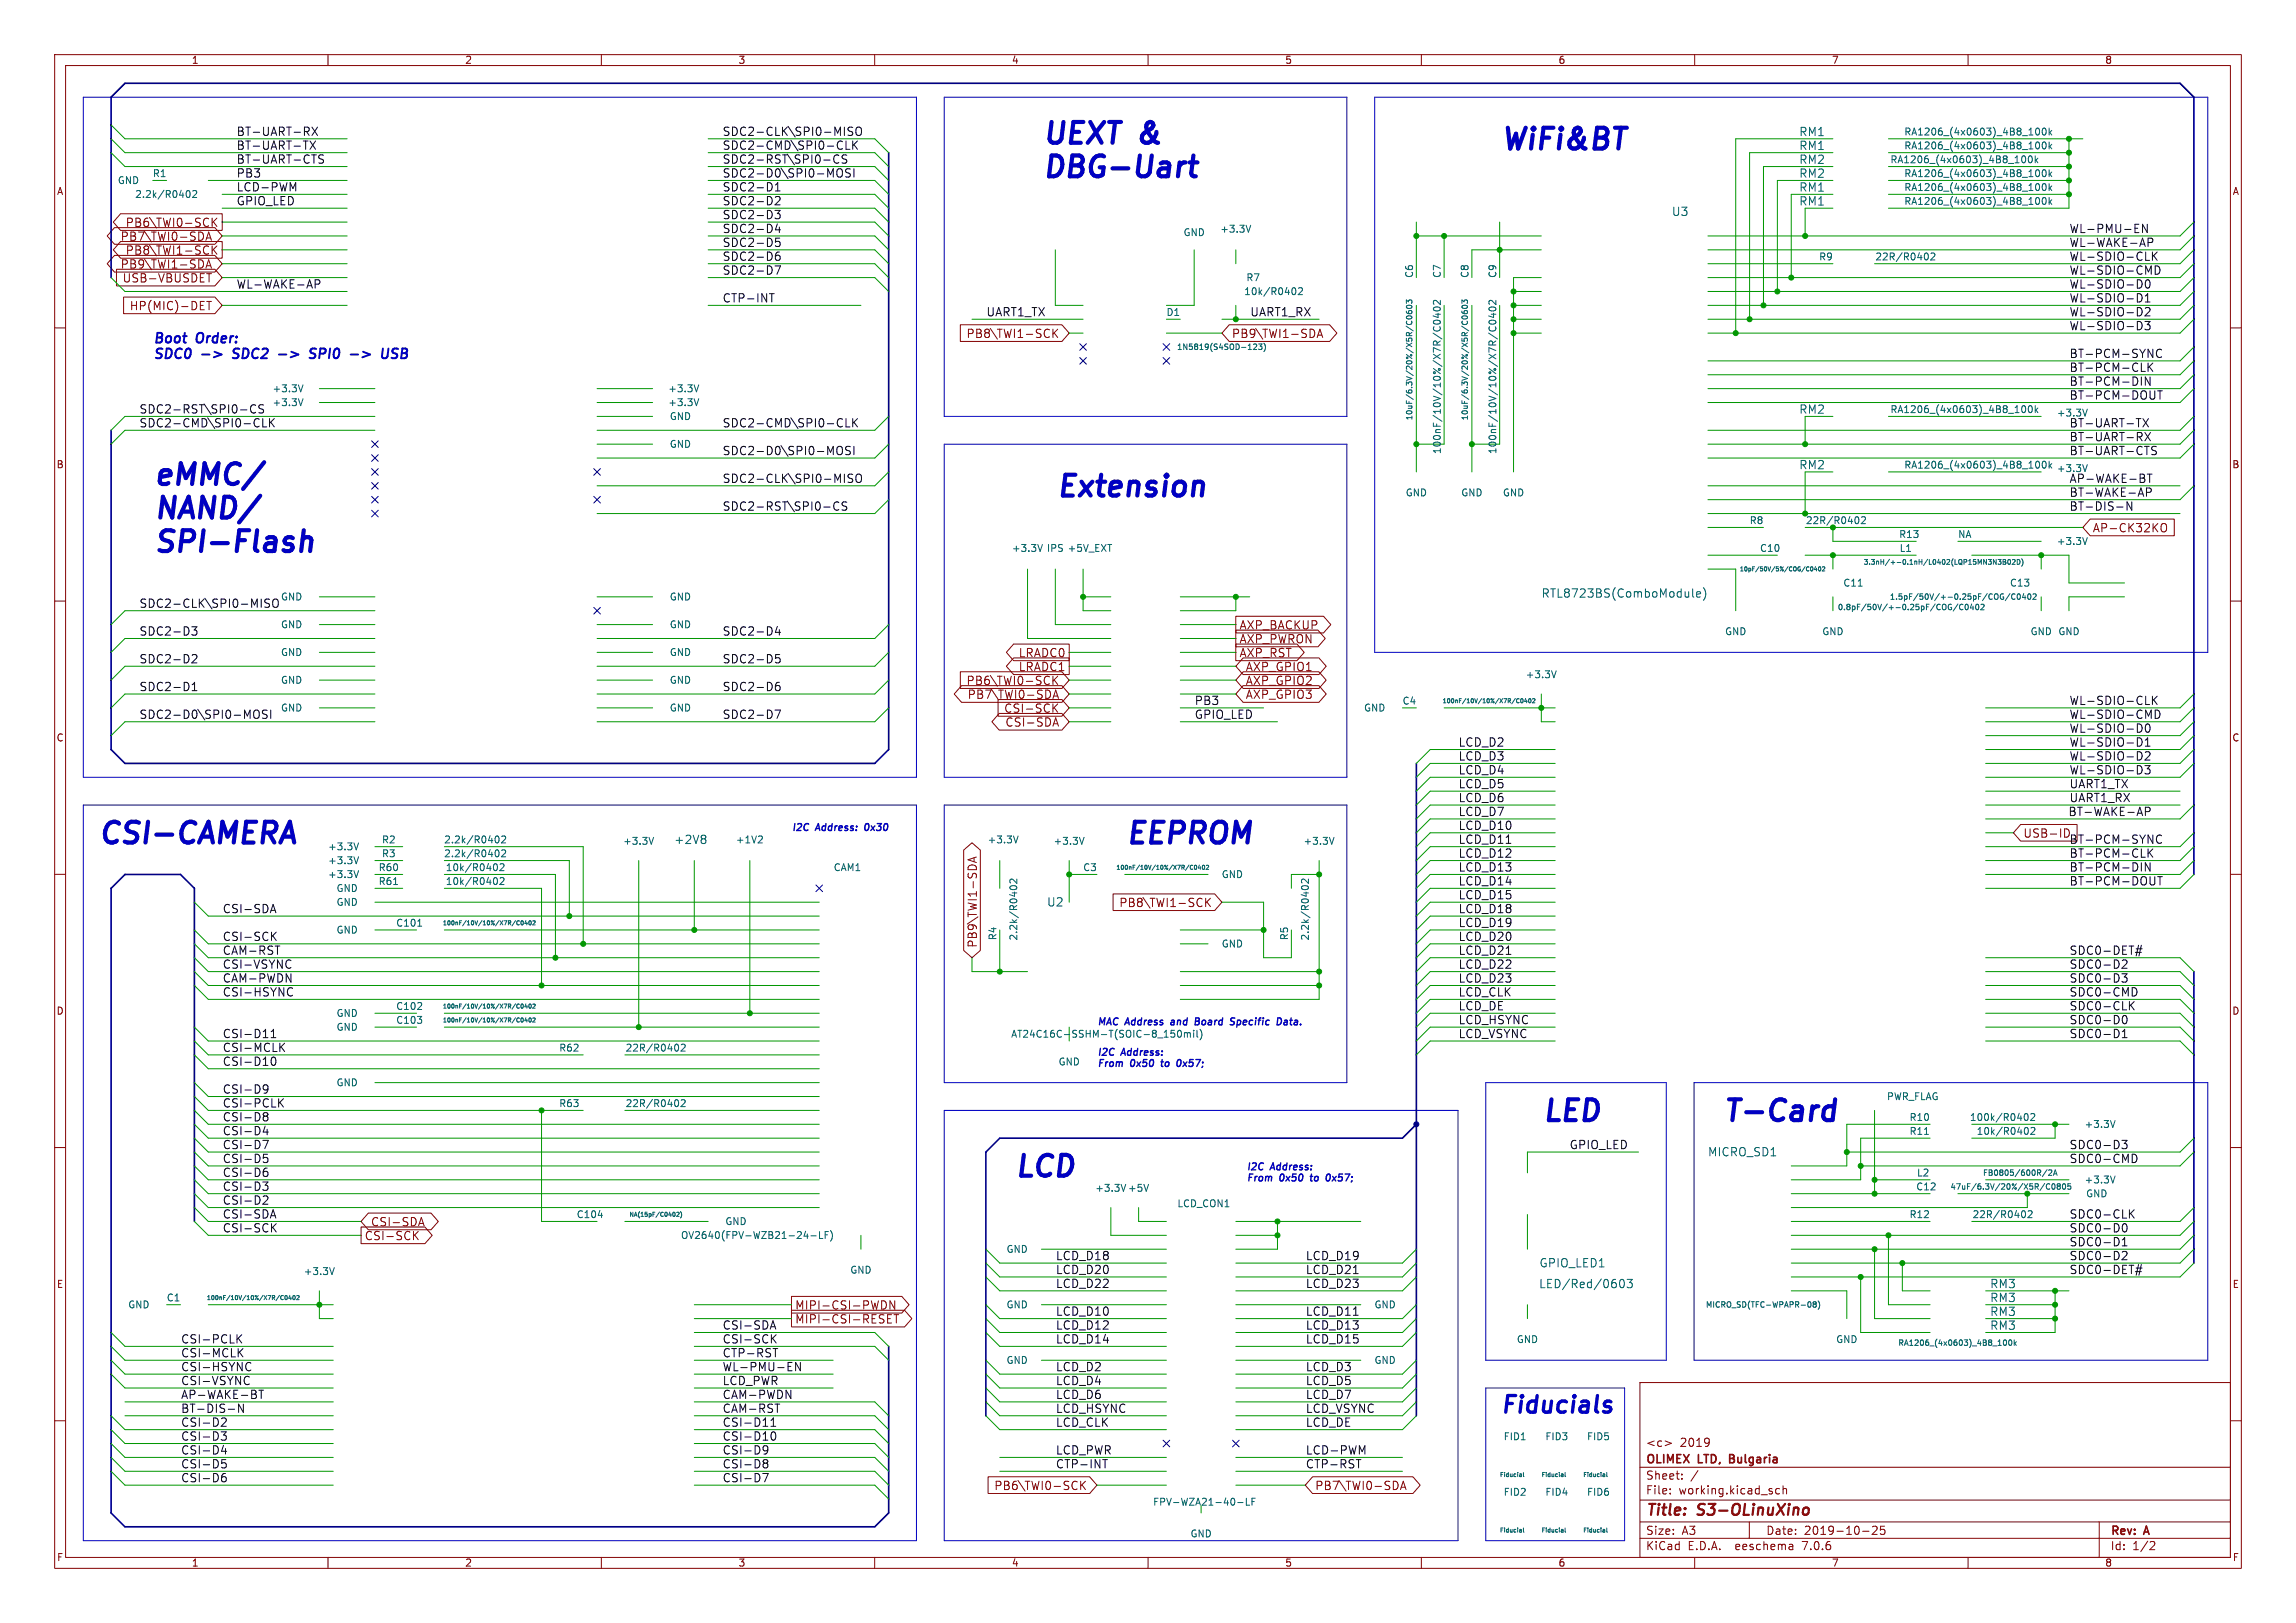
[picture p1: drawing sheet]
<svg xmlns="http://www.w3.org/2000/svg" width="420mm" height="297mm" viewBox="0 0 420 297" stroke-linecap="round" stroke-linejoin="round" font-family="sans-serif">
<defs><g id="words">
<g font-size="5.3" fill="#0000c2">
<text x="190.5" y="26.6">UEXT &amp;</text>
<text x="274.3" y="27.7">WiFi&amp;BT</text>
<text x="190.5" y="32.8">DBG-Uart</text>
<text x="27.9" y="89.1">eMMC/</text>
<text x="27.9" y="95.2">NAND/</text>
<text x="193" y="91.2">Extension</text>
<text x="27.9" y="101.4">SPI-Flash</text>
<text x="17.8" y="154.7">CSI-CAMERA</text>
<text x="205.7" y="154.7">EEPROM</text>
<text x="281.9" y="205.5">LED</text>
<text x="315" y="205.5">T-Card</text>
<text x="185.4" y="215.7">LCD</text>
</g>
<text font-size="4.2" fill="#0000c2" x="274.3" y="258.8">Fiducials</text>
<g font-size="2.8" fill="#840000">
<text x="301" y="277.9">Title:</text>
<text x="310.6" y="277.9">S3-OLinuXino</text>
</g>
<g font-size="2.5" fill="#0000c2">
<text x="27.9" y="62.9">Boot</text>
<text x="27.9" y="65.8">SDC0</text>
<text x="36" y="62.9">Order:</text>
<text x="43.4" y="65.8">SDC2</text>
<text x="52.4" y="65.8">-&gt;</text>
<text x="58.9" y="65.8">SPI0</text>
<text x="67" y="65.8">-&gt;</text>
<text x="73.4" y="65.8">USB</text>
</g>
<g font-size="2.1" fill="#0f0f0f">
<text x="43.2" y="27.5">BT-UART-TX</text>
<text x="43.2" y="25">BT-UART-RX</text>
<text x="132.1" y="27.5">SDC2-CMD\SPI0-CLK</text>
<text x="132.1" y="25">SDC2-CLK\SPI0-MISO</text>
<text x="43.2" y="32.6">PB3</text>
<text x="43.2" y="30.1">BT-UART-CTS</text>
<text x="43.2" y="35.1">LCD-PWM</text>
<text x="132.1" y="35.1">SDC2-D1</text>
<text x="132.1" y="30.1">SDC2-RST\SPI0-CS</text>
<text x="132.1" y="32.6">SDC2-D0\SPI0-MOSI</text>
<text x="43.2" y="37.7">GPIO_LED</text>
<text x="132.1" y="40.2">SDC2-D3</text>
<text x="132.1" y="37.7">SDC2-D2</text>
<text x="132.1" y="42.8">SDC2-D4</text>
<text x="132.1" y="47.8">SDC2-D6</text>
<text x="132.1" y="45.3">SDC2-D5</text>
<text x="378.5" y="45.3">WL-WAKE-AP</text>
<text x="378.5" y="42.8">WL-PMU-EN</text>
<text x="378.5" y="47.8">WL-SDIO-CLK</text>
<text x="43.2" y="52.9">WL-WAKE-AP</text>
<text x="132.1" y="50.4">SDC2-D7</text>
<text x="378.5" y="50.4">WL-SDIO-CMD</text>
<text x="378.5" y="52.9">WL-SDIO-D0</text>
<text x="132.1" y="55.5">CTP-INT</text>
<text x="180.3" y="58">UART1_TX</text>
<text x="228.6" y="58">UART1_RX</text>
<text x="378.5" y="58">WL-SDIO-D2</text>
<text x="378.5" y="55.5">WL-SDIO-D1</text>
<text x="378.5" y="60.5">WL-SDIO-D3</text>
<text x="378.5" y="65.6">BT-PCM-SYNC</text>
<text x="378.5" y="68.2">BT-PCM-CLK</text>
<text x="378.5" y="70.7">BT-PCM-DIN</text>
<text x="25.4" y="75.8">SDC2-RST\SPI0-CS</text>
<text x="378.5" y="73.2">BT-PCM-DOUT</text>
<text x="25.4" y="78.3">SDC2-CMD\SPI0-CLK</text>
<text x="132.1" y="83.4">SDC2-D0\SPI0-MOSI</text>
<text x="132.1" y="78.3">SDC2-CMD\SPI0-CLK</text>
<text x="378.5" y="83.4">BT-UART-CTS</text>
<text x="378.5" y="80.9">BT-UART-RX</text>
<text x="378.5" y="78.3">BT-UART-TX</text>
<text x="132.1" y="88.5">SDC2-CLK\SPI0-MISO</text>
<text x="378.5" y="88.5">AP-WAKE-BT</text>
<text x="132.1" y="93.6">SDC2-RST\SPI0-CS</text>
<text x="378.5" y="91">BT-WAKE-AP</text>
<text x="378.5" y="93.6">BT-DIS-N</text>
<text x="25.4" y="111.3">SDC2-CLK\SPI0-MISO</text>
<text x="25.4" y="116.4">SDC2-D3</text>
<text x="132.1" y="116.4">SDC2-D4</text>
<text x="25.4" y="121.5">SDC2-D2</text>
<text x="132.1" y="121.5">SDC2-D5</text>
<text x="25.4" y="126.6">SDC2-D1</text>
<text x="25.4" y="131.7">SDC2-D0\SPI0-MOSI</text>
<text x="132.1" y="126.6">SDC2-D6</text>
<text x="132.1" y="131.7">SDC2-D7</text>
<text x="218.4" y="129.1">PB3</text>
<text x="218.4" y="131.7">GPIO_LED</text>
<text x="378.5" y="129.1">WL-SDIO-CLK</text>
<text x="378.5" y="131.7">WL-SDIO-CMD</text>
<text x="266.7" y="136.7">LCD_D2</text>
<text x="378.5" y="134.2">WL-SDIO-D0</text>
<text x="378.5" y="136.7">WL-SDIO-D1</text>
<text x="266.7" y="141.8">LCD_D4</text>
<text x="266.7" y="139.3">LCD_D3</text>
<text x="378.5" y="139.3">WL-SDIO-D2</text>
<text x="378.5" y="141.8">WL-SDIO-D3</text>
<text x="266.7" y="146.9">LCD_D6</text>
<text x="266.7" y="144.4">LCD_D5</text>
<text x="266.7" y="149.4">LCD_D7</text>
<text x="378.3" y="149.4">BT-WAKE-AP</text>
<text x="378.5" y="146.9">UART1_RX</text>
<text x="378.5" y="144.4">UART1_TX</text>
<text x="266.7" y="152">LCD_D10</text>
<text x="266.7" y="154.5">LCD_D11</text>
<text x="378.5" y="154.5">BT-PCM-SYNC</text>
<text x="266.7" y="159.6">LCD_D13</text>
<text x="266.7" y="157.1">LCD_D12</text>
<text x="378.5" y="157.1">BT-PCM-CLK</text>
<text x="378.5" y="159.6">BT-PCM-DIN</text>
<text x="40.6" y="167.2">CSI-SDA</text>
<text x="266.7" y="167.2">LCD_D18</text>
<text x="266.7" y="164.7">LCD_D15</text>
<text x="266.7" y="162.1">LCD_D14</text>
<text x="378.5" y="162.1">BT-PCM-DOUT</text>
<text x="40.6" y="172.3">CSI-SCK</text>
<text x="266.7" y="172.3">LCD_D20</text>
<text x="266.7" y="169.8">LCD_D19</text>
<text x="40.6" y="177.4">CSI-VSYNC</text>
<text x="40.6" y="179.9">CAM-PWDN</text>
<text x="40.6" y="174.8">CAM-RST</text>
<text x="266.7" y="179.9">LCD_D23</text>
<text x="266.7" y="174.8">LCD_D21</text>
<text x="266.7" y="177.4">LCD_D22</text>
<text x="378.5" y="177.4">SDC0-D2</text>
<text x="378.5" y="179.9">SDC0-D3</text>
<text x="378.5" y="174.8">SDC0-DET#</text>
<text x="40.6" y="182.5">CSI-HSYNC</text>
<text x="266.7" y="182.5">LCD_CLK</text>
<text x="266.7" y="185">LCD_DE</text>
<text x="378.5" y="182.5">SDC0-CMD</text>
<text x="378.5" y="185">SDC0-CLK</text>
<text x="40.6" y="190.1">CSI-D11</text>
<text x="266.7" y="190.1">LCD_VSYNC</text>
<text x="266.7" y="187.5">LCD_HSYNC</text>
<text x="378.5" y="187.5">SDC0-D0</text>
<text x="378.5" y="190.1">SDC0-D1</text>
<text x="40.6" y="195.2">CSI-D10</text>
<text x="40.6" y="192.6">CSI-MCLK</text>
<text x="40.6" y="202.8">CSI-PCLK</text>
<text x="40.6" y="200.2">CSI-D9</text>
<text x="40.6" y="207.9">CSI-D4</text>
<text x="40.6" y="205.3">CSI-D8</text>
<text x="40.6" y="212.9">CSI-D5</text>
<text x="40.6" y="210.4">CSI-D7</text>
<text x="40.6" y="215.5">CSI-D6</text>
<text x="287" y="210.4">GPIO_LED</text>
<text x="378.5" y="212.9">SDC0-CMD</text>
<text x="378.5" y="210.4">SDC0-D3</text>
<text x="40.6" y="218">CSI-D3</text>
<text x="40.6" y="220.6">CSI-D2</text>
<text x="40.6" y="225.6">CSI-SCK</text>
<text x="40.6" y="223.1">CSI-SDA</text>
<text x="378.5" y="223.1">SDC0-CLK</text>
<text x="378.5" y="225.6">SDC0-D0</text>
<text x="193" y="230.7">LCD_D18</text>
<text x="193" y="233.3">LCD_D20</text>
<text x="238.8" y="230.7">LCD_D19</text>
<text x="238.8" y="233.3">LCD_D21</text>
<text x="378.5" y="228.2">SDC0-D1</text>
<text x="378.5" y="230.7">SDC0-D2</text>
<text x="378.5" y="233.3">SDC0-DET#</text>
<text x="193" y="235.8">LCD_D22</text>
<text x="238.8" y="235.8">LCD_D23</text>
<text x="33" y="246">CSI-PCLK</text>
<text x="132.1" y="246">CSI-SCK</text>
<text x="132.1" y="243.4">CSI-SDA</text>
<text x="193" y="246">LCD_D14</text>
<text x="193" y="243.4">LCD_D12</text>
<text x="193" y="240.9">LCD_D10</text>
<text x="238.8" y="240.9">LCD_D11</text>
<text x="238.8" y="243.4">LCD_D13</text>
<text x="238.8" y="246">LCD_D15</text>
<text x="33" y="251">CSI-HSYNC</text>
<text x="33" y="248.5">CSI-MCLK</text>
<text x="132.1" y="251">WL-PMU-EN</text>
<text x="132.1" y="248.5">CTP-RST</text>
<text x="193" y="251">LCD_D2</text>
<text x="238.8" y="251">LCD_D3</text>
<text x="33" y="253.6">CSI-VSYNC</text>
<text x="33" y="256.1">AP-WAKE-BT</text>
<text x="132.1" y="253.6">LCD_PWR</text>
<text x="132.1" y="256.1">CAM-PWDN</text>
<text x="193" y="253.6">LCD_D4</text>
<text x="193" y="256.1">LCD_D6</text>
<text x="238.8" y="253.6">LCD_D5</text>
<text x="238.8" y="256.1">LCD_D7</text>
<text x="33" y="263.7">CSI-D3</text>
<text x="33" y="261.2">CSI-D2</text>
<text x="33" y="258.7">BT-DIS-N</text>
<text x="132.1" y="263.7">CSI-D10</text>
<text x="132.1" y="258.7">CAM-RST</text>
<text x="132.1" y="261.2">CSI-D11</text>
<text x="193" y="261.2">LCD_CLK</text>
<text x="193" y="258.7">LCD_HSYNC</text>
<text x="238.8" y="258.7">LCD_VSYNC</text>
<text x="238.8" y="261.2">LCD_DE</text>
<text x="33" y="268.8">CSI-D5</text>
<text x="33" y="266.3">CSI-D4</text>
<text x="132.1" y="268.8">CSI-D8</text>
<text x="132.1" y="266.3">CSI-D9</text>
<text x="193" y="266.3">LCD_PWR</text>
<text x="193" y="268.8">CTP-INT</text>
<text x="238.8" y="268.8">CTP-RST</text>
<text x="238.8" y="266.3">LCD-PWM</text>
<text x="33" y="271.4">CSI-D6</text>
<text x="132.1" y="271.4">CSI-D7</text>
</g>
<g font-size="2.1" fill="#006464">
<text x="329" y="27.7">RM1</text>
<text x="329" y="25.1">RM1</text>
<text x="329" y="32.7">RM2</text>
<text x="329" y="30.2">RM2</text>
<text x="329" y="35.3">RM1</text>
<text x="305.7" y="39.7">U3</text>
<text x="329" y="37.8">RM1</text>
<text x="329" y="75.9">RM2</text>
<text x="329" y="86.1">RM2</text>
<text x="281.9" y="109.6">RTL8723BS(ComboModule)</text>
<text x="123.2" y="154.7">+2V8</text>
<text x="191.4" y="166.1">U2</text>
<text x="312.3" y="211.8">MICRO_SD1</text>
<text x="281.5" y="232.1">GPIO_LED1</text>
<text x="281.4" y="235.9">LED/Red/0603</text>
<text x="364" y="238.5">RM3</text>
<text x="364" y="235.9">RM3</text>
<text x="364" y="243.6">RM3</text>
<text x="364" y="241">RM3</text>
</g>
<g font-size="2.1" fill="#840000">
<text x="22.9" y="41.7">PB6\TWI0-SCK</text>
<text x="22" y="44.3">PB7\TWI0-SDA</text>
<text x="22.9" y="46.8">PB8\TWI1-SCK</text>
<text x="22" y="49.4">PB9\TWI1-SDA</text>
<text x="22.4" y="51.9">USB-VBUSDET</text>
<text x="23.7" y="57">HP(MIC)-DET</text>
<text x="176.7" y="62.1">PB8\TWI1-SCK</text>
<text x="225.2" y="62.1">PB9\TWI1-SDA</text>
<text x="382.7" y="97.6">AP-CK32KO</text>
<text x="226.6" y="115.4">AXP_BACKUP</text>
<text x="226.6" y="117.9">AXP_PWRON</text>
<text x="176.7" y="125.6">PB6\TWI0-SCK</text>
<text x="186.3" y="120.5">LRADC0</text>
<text x="186.3" y="123">LRADC1</text>
<text x="226.6" y="120.5">AXP_RST</text>
<text x="227.8" y="123">AXP_GPIO1</text>
<text x="227.8" y="125.6">AXP_GPIO2</text>
<text x="176.9" y="128.1">PB7\TWI0-SDA</text>
<text x="183.6" y="130.6">CSI-SCK</text>
<text x="227.8" y="128.1">AXP_GPIO3</text>
<text x="183.8" y="133.2">CSI-SDA</text>
<text x="370" y="153.5">USB-ID</text>
<text x="204.7" y="166.2">PB8\TWI1-SCK</text>
<text x="178.9" y="173.5" transform="rotate(-90 178.9 173.5)">PB9\TWI1-SDA</text>
<text x="66.6" y="227.2">CSI-SCK</text>
<text x="67.8" y="224.6">CSI-SDA</text>
<text x="145.4" y="239.9">MIPI-CSI-PWDN</text>
<text x="145.4" y="242.4">MIPI-CSI-RESET</text>
<text x="301" y="268.2">OLIMEX</text>
<text x="301" y="265">&lt;c&gt;</text>
<text x="307.3" y="265">2019</text>
<text x="310.7" y="268.2">LTD,</text>
<text x="317" y="268.2">Bulgaria</text>
<text x="181.8" y="272.9">PB6\TWI0-SCK</text>
<text x="240.5" y="272.9">PB7\TWI0-SDA</text>
<text x="301" y="273.7">File:</text>
<text x="301" y="271">Sheet:</text>
<text x="307.1" y="273.7">working.kicad_sch</text>
<text x="301" y="281.1">Size:</text>
<text x="307.6" y="281.1">A3</text>
<text x="323" y="281.1">Date:</text>
<text x="330" y="281.1">2019-10-25</text>
<text x="386" y="281.3">Rev:</text>
<text x="392.4" y="281.3">A</text>
<text x="301" y="283.9">KiCad</text>
<text x="308.7" y="283.9">E.D.A.</text>
<text x="317.6" y="283.9">eeschema</text>
<text x="330" y="283.9">7.0.6</text>
<text x="386" y="283.9">Id:</text>
<text x="390.1" y="283.9">1/2</text>
</g>
<g font-size="1.8" fill="#840000">
<text x="35" y="11.9">1</text>
<text x="85" y="11.9">2</text>
<text x="135" y="11.9">3</text>
<text x="185" y="11.9">4</text>
<text x="235" y="11.9">5</text>
<text x="285" y="11.9">6</text>
<text x="335" y="11.9">7</text>
<text x="385" y="11.9">8</text>
<text x="10.3" y="35.9">A</text>
<text x="408.3" y="35.9">A</text>
<text x="10.3" y="85.9">B</text>
<text x="408.2" y="85.9">B</text>
<text x="10.3" y="135.9">C</text>
<text x="408.2" y="135.9">C</text>
<text x="10.3" y="185.9">D</text>
<text x="408.2" y="185.9">D</text>
<text x="10.3" y="235.9">E</text>
<text x="408.3" y="235.9">E</text>
<text x="10.3" y="285.9">F</text>
<text x="35" y="286.9">1</text>
<text x="85" y="286.9">2</text>
<text x="135" y="286.9">3</text>
<text x="185" y="286.9">4</text>
<text x="235" y="286.9">5</text>
<text x="285" y="286.9">6</text>
<text x="335" y="286.9">7</text>
<text x="385" y="286.9">8</text>
<text x="408.3" y="285.9">F</text>
</g>
<g font-size="1.8" fill="#006464">
<text x="348.2" y="27.5">RA1206_(4x0603)_4B8_100k</text>
<text x="348.2" y="25">RA1206_(4x0603)_4B8_100k</text>
<text x="21.5" y="33.9">GND</text>
<text x="27.9" y="32.6">R1</text>
<text x="345.7" y="30.1">RA1206_(4x0603)_4B8_100k</text>
<text x="348.2" y="32.6">RA1206_(4x0603)_4B8_100k</text>
<text x="348.2" y="35.2">RA1206_(4x0603)_4B8_100k</text>
<text x="24.6" y="36.4">2.2k/R0402</text>
<text x="348.2" y="37.7">RA1206_(4x0603)_4B8_100k</text>
<text x="216.4" y="43.4">GND</text>
<text x="223.1" y="42.8">+3.3V</text>
<text x="332.7" y="47.9">R9</text>
<text x="343" y="47.9">22R/R0402</text>
<text x="227.9" y="51.7">R7</text>
<text x="258.7" y="51" transform="rotate(-90 258.7 51)">C6</text>
<text x="263.8" y="51" transform="rotate(-90 263.8 51)">C7</text>
<text x="268.8" y="51" transform="rotate(-90 268.8 51)">C8</text>
<text x="273.9" y="51" transform="rotate(-90 273.9 51)">C9</text>
<text x="213.3" y="58">D1</text>
<text x="227.5" y="54.2">10k/R0402</text>
<text x="49.8" y="72">+3.3V</text>
<text x="122.2" y="72">+3.3V</text>
<text x="49.8" y="74.5">+3.3V</text>
<text x="122.2" y="74.5">+3.3V</text>
<text x="122.4" y="77.1">GND</text>
<text x="345.7" y="75.8">RA1206_(4x0603)_4B8_100k</text>
<text x="376.2" y="76.4">+3.3V</text>
<text x="122.4" y="82.1">GND</text>
<text x="263.8" y="83.2" transform="rotate(-90 263.8 83.2)">100nF/10V/10%/X7R/C0402</text>
<text x="273.9" y="83.2" transform="rotate(-90 273.9 83.2)">100nF/10V/10%/X7R/C0402</text>
<text x="348.2" y="86">RA1206_(4x0603)_4B8_100k</text>
<text x="376.2" y="86.6">+3.3V</text>
<text x="257" y="91">GND</text>
<text x="267.2" y="91">GND</text>
<text x="274.8" y="91">GND</text>
<text x="185" y="101.2">+3.3V</text>
<text x="191.4" y="101.2">IPS +5V_EXT</text>
<text x="320" y="96.1">R8</text>
<text x="321.9" y="101.2">C10</text>
<text x="330.3" y="96.1">22R/R0402</text>
<text x="347.3" y="98.7">R13</text>
<text x="347.4" y="101.2">L1</text>
<text x="358.1" y="98.7">NA</text>
<text x="376.2" y="99.9">+3.3V</text>
<text x="337.1" y="107.5">C11</text>
<text x="367.6" y="107.5">C13</text>
<text x="51.3" y="110.1">GND</text>
<text x="122.4" y="110.1">GND</text>
<text x="51.3" y="115.2">GND</text>
<text x="122.4" y="115.2">GND</text>
<text x="315.5" y="116.4">GND</text>
<text x="333.2" y="116.4">GND</text>
<text x="371.3" y="116.4">GND GND</text>
<text x="51.3" y="120.2">GND</text>
<text x="51.3" y="125.3">GND</text>
<text x="122.4" y="120.2">GND</text>
<text x="122.4" y="125.3">GND</text>
<text x="279" y="124.3">+3.3V</text>
<text x="51.3" y="130.4">GND</text>
<text x="122.4" y="130.4">GND</text>
<text x="249.4" y="130.4">GND</text>
<text x="256.5" y="129.1">C4</text>
<text x="59.9" y="155.8">+3.3V</text>
<text x="69.8" y="154.5">R2</text>
<text x="81.1" y="154.5">2.2k/R0402</text>
<text x="113.9" y="154.8">+3.3V</text>
<text x="134.5" y="154.5">+1V2</text>
<text x="180.6" y="154.5">+3.3V</text>
<text x="192.6" y="154.8">+3.3V</text>
<text x="238.4" y="154.8">+3.3V</text>
<text x="59.9" y="160.9">+3.3V</text>
<text x="59.9" y="158.3">+3.3V</text>
<text x="69.2" y="159.6">R60</text>
<text x="69.8" y="157.1">R3</text>
<text x="81.1" y="157.1">2.2k/R0402</text>
<text x="81.5" y="159.6">10k/R0402</text>
<text x="152.4" y="159.6">CAM1</text>
<text x="198" y="159.6">C3</text>
<text x="223.4" y="160.9">GND</text>
<text x="61.5" y="163.4">GND</text>
<text x="61.5" y="166">GND</text>
<text x="69.2" y="162.2">R61</text>
<text x="81.5" y="162.2">10k/R0402</text>
<text x="61.5" y="171">GND</text>
<text x="72.4" y="169.8">C101</text>
<text x="182.5" y="172.2" transform="rotate(-90 182.5 172.2)">R4</text>
<text x="186.3" y="172.2" transform="rotate(-90 186.3 172.2)">2.2k/R0402</text>
<text x="223.4" y="173.6">GND</text>
<text x="235.8" y="172.2" transform="rotate(-90 235.8 172.2)">R5</text>
<text x="239.6" y="172.2" transform="rotate(-90 239.6 172.2)">2.2k/R0402</text>
<text x="72.4" y="185">C102</text>
<text x="61.5" y="188.8">GND</text>
<text x="61.5" y="186.3">GND</text>
<text x="72.4" y="187.6">C103</text>
<text x="184.9" y="190.1">AT24C16C-SSHM-T(SOIC-8_150mil)</text>
<text x="102.2" y="192.6">R62</text>
<text x="114.3" y="192.6">22R/R0402</text>
<text x="193.5" y="195.2">GND</text>
<text x="61.5" y="199">GND</text>
<text x="102.2" y="202.8">R63</text>
<text x="114.3" y="202.8">22R/R0402</text>
<text x="345.1" y="201.5">PWR_FLAG</text>
<text x="349.2" y="205.3">R10</text>
<text x="349.2" y="207.9">R11</text>
<text x="360.2" y="205.3">100k/R0402</text>
<text x="361.5" y="207.9">10k/R0402</text>
<text x="381.2" y="206.6">+3.3V</text>
<text x="350.6" y="215.5">L2</text>
<text x="200.3" y="218.3">+3.3V</text>
<text x="206.2" y="218.3">+5V</text>
<text x="215.3" y="221.1">LCD_CON1</text>
<text x="350.4" y="218">C12</text>
<text x="381.2" y="216.8">+3.3V</text>
<text x="381.5" y="219.3">GND</text>
<text x="105.4" y="223.1">C104</text>
<text x="124.5" y="226.9">OV2640(FPV-WZB21-24-LF)</text>
<text x="132.6" y="224.4">GND</text>
<text x="349.2" y="223.1">R12</text>
<text x="360.7" y="223.1">22R/R0402</text>
<text x="55.5" y="233.5">+3.3V</text>
<text x="155.4" y="233.3">GND</text>
<text x="184" y="229.5">GND</text>
<text x="23.4" y="239.6">GND</text>
<text x="30.4" y="238.4">C1</text>
<text x="184" y="239.6">GND</text>
<text x="251.3" y="239.6">GND</text>
<text x="277.4" y="246">GND</text>
<text x="335.8" y="246">GND</text>
<text x="184" y="249.8">GND</text>
<text x="251.3" y="249.8">GND</text>
<text x="275" y="263.8">FID1</text>
<text x="282.6" y="263.8">FID3</text>
<text x="290.2" y="263.8">FID5</text>
<text x="210.8" y="275.7">FPV-WZA21-40-LF</text>
<text x="275" y="273.9">FID2</text>
<text x="282.6" y="273.9">FID4</text>
<text x="290.2" y="273.9">FID6</text>
<text x="217.7" y="281.5">GND</text>
</g>
<g font-size="1.8" fill="#0000c2">
<text x="144.8" y="152.2">I2C</text>
<text x="149.3" y="152.2">Address:</text>
<text x="158.7" y="152.2">0x30</text>
<text x="200.7" y="187.7">MAC Address</text>
<text x="214.7" y="187.7">and</text>
<text x="219.7" y="187.7">Board</text>
<text x="226.6" y="187.7">Specific</text>
<text x="235.7" y="187.7">Data.</text>
<text x="200.7" y="193.3">I2C</text>
<text x="200.7" y="195.3">From</text>
<text x="205.2" y="193.3">Address:</text>
<text x="206.9" y="195.3">0x50</text>
<text x="213" y="195.3">to</text>
<text x="216.3" y="195.3">0x57;</text>
<text x="228" y="214.2">I2C</text>
<text x="232.5" y="214.2">Address:</text>
<text x="228" y="216.3">From</text>
<text x="234.2" y="216.3">0x50</text>
<text x="240.3" y="216.3">to</text>
<text x="243.6" y="216.3">0x57;</text>
</g>
<g font-size="1.4" fill="#006464">
<text x="215.2" y="64.2">1N5819(S4SOD-123)</text>
<text x="258.5" y="77" transform="rotate(-90 258.5 77)">10uF/6.3V/20%/X5R/C0603</text>
<text x="268.7" y="77" transform="rotate(-90 268.7 77)">10uF/6.3V/20%/X5R/C0603</text>
<text x="336.1" y="111.9">0.8pF/50V/+-0.25pF/COG/C0402</text>
<text x="345.6" y="110">1.5pF/50V/+-0.25pF/COG/C0402</text>
<text x="362.6" y="215.4">FB0805/600R/2A</text>
<text x="356.7" y="217.9">47uF/6.3V/20%/X5R/C0805</text>
<text x="311.9" y="239.5">MICRO_SD(TFC-WPAPR-08)</text>
<text x="347.1" y="246.5">RA1206_(4x0603)_4B8_100k</text>
</g>
<text font-size="1.2" fill="#006464" x="340.8" y="103.5">3.3nH/+-0.1nH/L0402(LQP15MN3N3B02D)</text>
<g font-size="1.1" fill="#006464">
<text x="318.1" y="104.7">10pF/50V/5%/COG/C0402</text>
<text x="263.8" y="128.9">100nF/10V/10%/X7R/C0402</text>
<text x="204.1" y="159.4">100nF/10V/10%/X7R/C0402</text>
<text x="80.9" y="169.5">100nF/10V/10%/X7R/C0402</text>
<text x="80.9" y="184.8">100nF/10V/10%/X7R/C0402</text>
<text x="80.9" y="187.3">100nF/10V/10%/X7R/C0402</text>
<text x="115" y="222.9">NA(15pF/C0402)</text>
<text x="37.7" y="238.1">100nF/10V/10%/X7R/C0402</text>
<text x="274.2" y="270.5">Fiducial</text>
<text x="281.9" y="270.5">Fiducial</text>
<text x="289.5" y="270.5">Fiducial</text>
<text x="274.2" y="280.6">Fiducial</text>
<text x="281.9" y="280.6">Fiducial</text>
<text x="289.5" y="280.6">Fiducial</text>
</g>
</g></defs>
<g fill="none" stroke="#840000" stroke-width=".18">
<path d="M10 10h400v277h-400zM12 12h396v273h-396zM60 10v2M110 10v2M160 10v2M210 10v2M260 10v2M310 10v2M360 10v2M22.1 39.1h18.5v3.1h-18.5l-1.4-1.6zM38.8 39.9v1.5M39.7 39.9l-.9 .9"/>
<path d="M10 60h2M20.9 41.7h18.4l1.3 1.5-1.3 1.5h-18.4l-1.3-1.5zM20.9 46.7h18.4l1.3 1.6-1.3 1.5h-18.4l-1.3-1.5zM21.3 49.3h18l1.3 1.5-1.3 1.5h-18zM22.1 44.2h18.5v3h-18.5l-1.4-1.5zM22.6 54.4h16.7l1.3 1.5-1.3 1.5h-16.7zM37.7 44l.5-1.5 .5 1.5M37.7 49.1l.5-1.6 .5 1.6M37.8 43.6h.7M37.8 48.6h.7M37.8 55.2h.9M37.8 50.1h.9"/>
<path d="M38.2 50.1v1.5M38.2 55.2v1.5M38.8 45v1.5M39 40.6l.7 .8M39 45.7l.7 .8M39.7 45l-.9 .9M175.7 59.4h18.5l1.4 1.6-1.4 1.5h-18.5zM224.9 59.4h18.3l1.4 1.6-1.4 1.5h-18.3l-1.4-1.5zM408 60h2M192.6 60.2v1.6M192.8 60.9l.7 .9M193.5 60.2l-.9 .9"/>
<path d="M240.9 61.8l.5-1.6 .6 1.6M241.1 61.3h.7M382.3 95h15.4v3h-15.4l-1.3-1.5zM395.5 95.9a.51 .51 0 0 1 .5-.1 .51 .51 0 0 1 .3 .5v.5a.51 .51 0 0 1-.5 .5 .51 .51 0 0 1-.5-.5v-.5zM10 110h2M185.4 117.9h10.2v3h-10.2l-1.3-1.5zM226.1 117.9h11.1l1.4 1.5-1.4 1.5h-11.1zM226.1 112.8h16l1.3 1.5-1.3 1.5h-16zM226.1 115.3h15l1.3 1.5-1.3 1.6h-15zM408 110h2M175.7 122.9h18.5l1.4 1.6-1.4 1.5h-18.5zM175.9 125.5h18.3l1.4 1.5-1.4 1.5h-18.3l-1.4-1.5z"/>
<path d="M182.6 128h11.6l1.4 1.5-1.4 1.6h-11.6zM182.8 130.6h11.4l1.4 1.5-1.4 1.5h-11.4l-1.4-1.5zM185.4 120.4h10.2v3h-10.2l-1.3-1.5zM192.6 123.7v1.6M192.6 127.8l.5-1.5 .5 1.5M192.7 127.4h.8M192.7 132.5h.8M192.8 124.4l.7 .9M192.8 129.5l.7 .8M193.1 131.4l.5 1.5M193.5 123.7l-.9 .9M193.5 128.8l-.9 .9"/>
<path d="M227.4 120.4h13.9l1.3 1.5-1.3 1.5h-13.9l-1.3-1.5zM227.4 122.9h13.9l1.3 1.6-1.3 1.5h-13.9l-1.3-1.5zM227.4 125.5h13.9l1.3 1.5-1.3 1.5h-13.9l-1.3-1.5zM10 160h2M176.3 155.6l1.5-1.4 1.5 1.4v18.3l-1.5 1.4-1.5-1.4zM178.2 157v.7M178.6 156.8l-1.5 .5 1.5 .5M369.6 150.9h10.3v3h-10.3l-1.3-1.5zM377.7 151.7h.3a.63 .63 0 0 1 .5 .6M377.7 153.2h.3M408 160h2M203.6 163.6h18.6l1.3 1.5-1.3 1.5h-18.6z"/>
<path d="M220.5 164.4v1.5M220.8 165l.6 .9M221.4 164.4l-.9 .9M10 210h2M408 210h2M66 224.5h11.7l1.4 1.6-1.4 1.5h-11.7zM67.4 222h11.4l1.4 1.5-1.4 1.5h-11.4l-1.4-1.5zM75.9 226l.6 .9M76.5 225.3l-.9 .9M76.7 223.9h.7M77.1 222.8l.5 1.5M144.8 237.2h20.2l1.3 1.6-1.3 1.5h-20.2z"/>
<path d="M144.8 239.8h20.7l1.3 1.5-1.3 1.5h-20.7zM161.6 238a.82 .82 0 0 1 .6 .8 .82 .82 0 0 1-.6 .8M163.7 238v1.6l-.9-1.6v1.6M10 260h2M162.4 241.3h.5M162.4 242.1h.7M162.4 240.6h.7M163.5 240.6h.9M164 240.6v1.5M300 253h108v32h-108zM408 260h2M180.7 270.3h18.6l1.4 1.5-1.4 1.5h-18.6z"/>
<path d="M197.7 271.1v1.5M197.9 271.7l.7 .9M198.6 271.1l-.9 .8M240.1 270.3h18.4l1.3 1.5-1.3 1.5h-18.4l-1.3-1.5zM256.2 272.6l.5-1.5 .5 1.5M256.3 272.2h.7M300 278.5h108M300 274.5h108M300 268.5h108M304.6 263.7l1.1 .4-1.1 .4M305.5 273.2v.2M305.5 272.5v.1"/>
<path d="M307.7 270.5v.2M307.7 269.8v.1M310.6 269.1l-1.3 1.9M312.5 263.3h.1a1.26 1.26 0 0 1-.2 1.2M312.7 263.8l-.2 .2M320 278.5v3M325.5 272.5l-.4-.1-.3 .3v.4l.1 .2h.6M326.2 272.5l.2-.1 .3 .1 .1 .9M326.2 271.9v1.5M342.5 279.4l.6-.1 .2 .1 .1 .3-1 1.1h1M344.7 279.3h-.7l-.1 .7 .3-.1h.5l.1 .2-.1 .5-.2 .2-.6-.2M384 278.5v6.5"/>
<path d="M60 285v2M110 285v2M160 285v2M210 285v2M260 285v2M300 281.5h108M310 285v2M327.9 282.7v.9M327.9 283.5l-.1 .1M327.9 282.9l-.1 .1M340.7 280.2h1.2M360 285v2"/>
<path d="M393.5 282.1l.5 .1 .2 .3-1 1.1h1"/>
</g>
<path d="M330.1 276a.5 .5 0 0 1 .8 .3l-.1 .5a.62 .62 0 0 1-.7 .4" fill="none" stroke="#840000" stroke-width=".4"/>
<path d="M316.4 266.9h.5M316.9 266.2h-.5v1.5h.6" fill="none" stroke="#840000" stroke-width=".3"/>
<g fill="none" stroke="#0f0f0f" stroke-width=".18">
<path d="M53.6 34.5l.5-1.1v1.5M56.7 25.8l1 1.5M57.1 23.3l1 1.5M57.7 25.8l-1 1.5M58.1 23.3l-1 1.5M59.2 28.4l-.6-.1-.3 .3 .1 .4 .7 .3v.4l-.2 .2-.6-.1M141.8 38.5h.9l-.5 .6 .4 .1v.7l-.2 .1h-.4l-.2-.1M141.8 36.1l.6-.1 .2 .1 .1 .3-.9 1.1h.9M141.8 34.9h.9M141.8 33.9l.5-.5v1.5M153.2 31.1a.51 .51 0 0 1 .5-.2 .51 .51 0 0 1 .4 .5v.5a.51 .51 0 0 1-.5 .5 .51 .51 0 0 1-.5-.5zM153.4 28.5a.61 .61 0 0 0-.7 0 .61 .61 0 0 0-.2 .7 .57 .57 0 0 0 .3 .6 .57 .57 0 0 0 .6-.1"/>
<path d="M154 25.9h.1M154.1 27.2l-.1 .1M154.7 25.8v1.5h.8M154.9 28.4l-.6-.1-.3 .3 .2 .4 .6 .3v.4l-.2 .2-.6-.1M155.5 31l-.5-.1-.3 .3 .1 .3 .7 .3v.5l-.2 .1-.6-.1M156 23.3h-.6l-.2 .1v.4l.6 .3 .2 .4-.3 .3-.6-.1M156 25.8v1.5M156.2 26.5l.7 .8M156.2 30.9v1.5M156.6 23.5a.51 .51 0 0 1 .6-.2 .51 .51 0 0 1 .4 .5v.5a.51 .51 0 0 1-.5 .5 .51 .51 0 0 1-.5-.5zM156.9 25.8l-.9 .9M57.6 52l.8-.1 .1-.2-.1-.4-.2-.1h-.6v1.5"/>
<path d="M140.7 53.7h.9M141.2 53.7v1.6M141.8 48.7h1l-.7 1.5M142.2 41l-.4 1.1h1M142.6 46.1a.6 .6 0 0 0-.8 .7v.6l.2 .2h.4l.2-.1 .1-.5-.1-.2-.5-.1-.3 .3M142.6 41.5v1.1M142.6 43.6h-.7l-.1 .7 .3-.1h.5l.1 .3-.1 .5-.2 .1-.6-.1M391 53.7a.77 .77 0 0 1 .8 .8 .77 .77 0 0 1-.8 .8M391.6 56.4l.2 .5v.5l-.2 .3M391.6 51.3l.2 .6v.5l-.2 .3M391.6 58.9l.2 .6v.5l-.2 .3M392.3 58.8h1l-.5 .6 .4 .1v.7l-.2 .1h-.4l-.3-.1"/>
<path d="M392.4 56.4l.6-.1 .2 .1 .1 .3-1 1.1h1M392.4 55.3h.9M392.4 54.2l.5-.5v1.6M392.5 47.6h.7M392.6 51.3l.2-.1a.83 .83 0 0 1 .6 .6 .83 .83 0 0 1-.3 .9h-.2a.83 .83 0 0 1-.6-.6 .83 .83 0 0 1 .3-.8zM392.8 41v1.6l-.9-1.6v1.6M392.9 44.4l.8-.1 .1-.2-.1-.4-.2-.1h-.6v1.5M393.7 46.1v1.5M393.9 46.8l.7 .8M394.2 48.7a.77 .77 0 0 1 .9 .7 .77 .77 0 0 1-.9 .8zM394.6 46.1l-.9 .9M46.8 74.2a.61 .61 0 0 0-.8 0 .61 .61 0 0 0-.2 .7 .57 .57 0 0 0 .3 .6 .57 .57 0 0 0 .7-.1"/>
<path d="M47.3 76.7h.1M47.4 78l-.1 .1M48.1 76.6v1.5h.7M48.2 74.1h-.6l-.3 .3 .2 .3 .6 .3v.4l-.2 .2-.6-.1M49.3 76.6v1.5M49.5 77.3l.7 .8M50.2 76.6l-.9 .9M154 76.7h.1M154.1 78l-.1 .1M154.7 76.6v1.5h.8M156 76.6v1.5M156.2 77.3l.7 .8"/>
<path d="M156.9 76.6l-.9 .9M391.7 68h.7M391.7 69v1.5M392 76.6l1 1.5M392.3 79.1l1.1 1.6M392.9 66.4v1.6M393 76.6l-1 1.5M393.1 67.1l.7 .9M393.3 69v1.5l-.9-1.5v1.5M393.4 79.1l-1.1 1.6M393.8 66.4l-.9 .9M394.2 71.5v1.3l-.2 .2"/>
<path d="M394.7 71.5h.8M395.1 71.5v1.5M395.4 64a.61 .61 0 0 0-.8 0 .61 .61 0 0 0-.1 .8 .57 .57 0 0 0 .2 .6 .57 .57 0 0 0 .7-.1M153.2 81.9a.51 .51 0 0 1 .5-.2 .51 .51 0 0 1 .4 .5v.5a.51 .51 0 0 1-.5 .5 .51 .51 0 0 1-.5-.5zM153.4 92a.61 .61 0 0 0-.7 0 .61 .61 0 0 0-.2 .7 .57 .57 0 0 0 .3 .6 .57 .57 0 0 0 .6-.1M154.9 91.9l-.6-.1-.3 .3 .2 .4 .6 .3v.4l-.2 .2-.6-.1M155.5 81.8l-.5-.1-.3 .3 .1 .3 .7 .3v.5l-.2 .1-.6-.1M156 86.8h-.6l-.2 .1v.4l.6 .3 .2 .4-.3 .3-.6-.1M156.2 81.7v1.5M156.6 87a.51 .51 0 0 1 .6-.2 .51 .51 0 0 1 .4 .5v.5a.51 .51 0 0 1-.5 .5 .51 .51 0 0 1-.5-.5zM387.2 92.8h1.2M390 91.8v1.6l-.9-1.6v1.6"/>
<path d="M392.6 90.1l.8-.1 .1-.2-.1-.4-.2-.1h-.6v1.5M392.8 86.8h.9M393.2 86.8v1.5M394.5 81.8l-.6-.1-.2 .1v.5l.6 .3 .2 .3-.3 .3-.6-.1M35.1 114.7h.9l-.5 .6 .5 .1v.7l-.3 .1h-.4l-.2-.1M35.2 119.9l.5-.1 .3 .1v.3l-.9 1.1h.9M49.3 109.7l-.6-.1-.2 .2v.4l.7 .3 .1 .4-.3 .2h-.6M50.8 109.8a.51 .51 0 0 0-.6-.2 .51 .51 0 0 0-.3 .5v.5a.51 .51 0 0 0 .5 .6 .51 .51 0 0 0 .5-.6M142.2 114.6l-.4 1.1h1M142.6 115.2v1M142.6 119.8h-.7l-.1 .7 .3-.1h.5l.1 .3-.1 .5-.2 .1-.6-.1M35.2 126.4h.8"/>
<path d="M35.2 125.3l.4-.4v1.5M46.5 130.2a.51 .51 0 0 1 .6-.3 .51 .51 0 0 1 .3 .6v.5a.51 .51 0 0 1-.5 .5 .51 .51 0 0 1-.5-.5zM48.9 130l-.6-.1-.3 .3 .1 .4 .7 .3v.4l-.2 .2-.6-.1M49.5 129.9v1.6M141.8 129.9h1l-.7 1.6M142.6 124.9a.6 .6 0 0 0-.8 .6v.6l.2 .2 .4 .1 .2-.2 .1-.5-.1-.2-.5-.1-.3 .3M391 135a.77 .77 0 0 1 .8 .8 .77 .77 0 0 1-.8 .7M391.6 132.6l.2 .5v.5l-.2 .3M391.6 137.6l.2 .6v.5l-.2 .3M392.4 137.7l.6-.1 .2 .1 .1 .3-1 1.1h1M392.4 135.5l.5-.5v1.5M392.4 136.5h.9"/>
<path d="M392.5 128.9h.7M392.6 132.6l.2-.1a.83 .83 0 0 1 .6 .6 .83 .83 0 0 1-.3 .8l-.2 .1a.83 .83 0 0 1-.6-.6 .83 .83 0 0 1 .3-.8zM393.7 127.4v1.5M393.9 128.1l.7 .8M394.2 129.9a.77 .77 0 0 1 .9 .8 .77 .77 0 0 1-.9 .8zM394.6 127.4l-.9 .9M275.5 154.3h.9M391.6 140.2l.2 .6v.5l-.2 .3M391.7 157.9v1.5M391.7 156.9h.7M392.3 140.1h1l-.5 .6 .4 .1v.7l-.2 .1h-.4l-.3-.1M392.4 148.5l.8-.1 .1-.2-.1-.3-.2-.2h-.6v1.5"/>
<path d="M392.9 155.3v1.6M393.1 156l.7 .9M393.3 157.9v1.5l-.9-1.5v1.5M393.8 155.3l-.9 .9M395.4 152.9a.61 .61 0 0 0-.8 0 .61 .61 0 0 0-.1 .8 .57 .57 0 0 0 .2 .6 .57 .57 0 0 0 .7-.1M49.6 166.6h.7M49.9 171.2l.6 .9M50 165.5l.5 1.5M50.3 173.1h.9M50.5 170.6l-.8 .9M52.4 178.2l.8 1.5v-1.5M52.8 175.7l.4 .1"/>
<path d="M53.2 177l-.4 .2M275.5 174.6h.9M388.1 178.2h1l-.5 .6 .4 .1v.7l-.2 .1h-.4l-.3-.1M388.2 175.8l.6-.1 .2 .1 .1 .3-1 1.1h1M390.6 174.3h1.1M390.8 173.6h1M391.2 173l-.4 1.9M391.7 173l-.4 1.9M394.2 160.4v1.3l-.2 .2M394.7 160.4h.8M395.1 160.4v1.5M48.2 198.7l.2-.2 .5 .2a1.01 1.01 0 0 1-.3 1.3h-.3"/>
<path d="M49 199.2l-.3 .3-.5-.2M49.6 189.9h.9M49.6 188.8l.4-.4v1.5M49.8 193.5l.2-.1a.81 .81 0 0 1 .5 .8 .81 .81 0 0 1-.5 .8 1.01 1.01 0 0 1-.2-1.5zM51.4 191.6l.7 .8M52.1 190.9l-.9 .9M52.9 180.8l.3-.1 .3 .2M53.5 182.1l-.3 .2-.3-.1M388.2 188.8l.4-.4v1.5M388.2 189.9h.9M388.4 185.9l.2-.1a.81 .81 0 0 1 .5 .8 .81 .81 0 0 1-.5 .7 1.01 1.01 0 0 1-.2-1.4zM389.7 183.9l.7 .9"/>
<path d="M390 180.7a.77 .77 0 0 1 .9 .8 .77 .77 0 0 1-.9 .8M390.4 183.3l-.9 .9M48.1 216.3h.9l-.5 .6 .4 .1v.7l-.2 .1h-.6M48.1 208.7h1l-.7 1.5M48.2 203.7l.2-.1 .5 .1 .1 .3-.3 .3M48.2 211.9l.5-.1 .3 .3-.1 .6h-.7M48.2 214.5l.5-.2 .3 .3-.1 .6-.5 .1-.2-.2M48.2 218.9l.5-.1 .2 .2 .1 .3-.9 1.1h.9M48.2 211.2h.7M48.2 204.1l.2 .2M48.4 204.3h.3M48.4 204.3l-.2 .1"/>
<path d="M48.5 206.1l-.4 1.1h1M48.7 204.3l.3 .2-.1 .5-.2 .1-.5-.1M48.9 206.7v1M48.9 213.8a.54 .54 0 0 0-.7 .3M51.2 201.7l.6 .9M51.8 201.1l-.8 .8M388.1 208.7h1l-.5 .6 .4 .1v.7l-.2 .1h-.4l-.3-.1M390 211.2a.77 .77 0 0 1 .9 .8 .77 .77 0 0 1-.9 .7M49.6 222.5h.7M49.9 224.6l.6 .8M50 221.4l.5 1.5M50.5 223.9l-.8 .9"/>
<path d="M247.6 233.1h.8M388.2 229.1l.6-.1 .2 .1 .1 .3-1 1.1h1M388.2 228h.9M388.2 226.9l.4-.4v1.5M388.4 224l.2-.1a.81 .81 0 0 1 .5 .8 .81 .81 0 0 1-.5 .7 1.01 1.01 0 0 1-.2-1.4zM389.7 222l.7 .9M390.4 221.4l-.9 .9M390.6 232.7h1.1M390.8 232.1h1M391.2 231.4l-.4 2M391.7 231.4l-.4 2M40.6 259.6l.5-.1 .2 .1 .1 .3-.9 1.1h.9"/>
<path d="M41.8 257.9h1.1M43.6 244.9l.6 .9M43.8 247.4l.6 .9M44.2 244.2l-.8 .9M44.4 246.8l-.8 .9M44.5 256.9v1.6l-.9-1.6v1.6M45.2 251.9l.4 .1M45.2 249.4l.4-.1 .3 .2M45.6 253.2l-.4 .2M45.9 250.7l-.3 .1h-.4M47.3 254.4h.9M47.8 254.4v1.5"/>
<path d="M141 242.8h.8M141 259.9l.5-.4v1.5M141.3 244.9l.7 .9M141.4 246.8h.9M141.4 241.7l.5 1.5M141.8 256.9h.8M142 244.2l-.9 .9M143.8 254.4l.9 1.5v-1.5M146.4 249.3v1.5l-.9-1.5v1.5M247.6 240.7h.8M40.5 262h.9l-.5 .6 .4 .1v.7l-.2 .1h-.6M40.6 267.1h.7"/>
<path d="M40.6 267.8l.5-.1 .3 .3-.2 .6h-.6M40.6 270.4l.5-.2 .3 .3-.2 .6-.4 .1-.2-.2M40.9 264.5l-.4 1.1h1M41.2 269.6a.54 .54 0 0 0-.6 .4M41.2 265.1v1M139.5 269.6h1l-.6 1.6M139.7 267.2l.2-.1 .5 .1 .1 .3-.3 .3M139.7 267.6l.2 .2M139.7 264.7l.2-.1 .5 .1a1.01 1.01 0 0 1-.4 1.4h-.3M139.9 267.8h.3M139.9 267.8l-.2 .1M140.2 267.8l.3 .2-.1 .5-.2 .1-.5-.1"/>
<path d="M140.5 265.2l-.3 .3-.5-.1M141 261h.9M141.3 262.1l.1-.1a.81 .81 0 0 1 .5 .8 .81 .81 0 0 1-.5 .7 1.01 1.01 0 0 1-.1-1.4zM202.1 267.1v1.5M248.1 267.1h.8M249.2 265.7l.5-1.1v1.5"/>
</g>
<g fill="none" stroke="#0000c2" stroke-width=".25">
<path d="M158.3 151l-.1 .5 .1 .4M212.4 194.3h.4M212.6 193.9l-.1 1.1 .1 .2M214.2 187.1l-.1 .3 .2 .1M215.3 194.9l.2 .3 .4-.3M215.9 194h-.4l-.2 .4M218.7 186.9h.4M219.1 186.9h.2M219.2 186.3h-.4l-.2 1.2h.6M219.2 186.8l-.1 .1M225.3 186.9l.4 .1 .1 .2-.3 .3M225.4 186.3h.5"/>
<path d="M234.1 186.3a.7 .7 0 0 1 0 1.2M235.3 186.7l-.3 .1M235.4 187.1h-.4l-.2 .1 .1 .3h.4M239.7 215.3h.4M239.9 214.8l-.1 1.1 .1 .2M242.6 215.9l.2 .2 .4-.2M243.2 214.9h-.3l-.3 .4"/>
</g>
<path d="M217.6 29.7h1.5M218.3 28.5l-.4 3.2 .1 .4 .7 .2M48.3 84.6l-3.8 4.9M55.4 98.7a1.08 1.08 0 0 1 1.4-.2l.2 .3-.3 2M55.6 97l-.5 3.8M51.8 153.1h1.8M53 150.4l.8 3.8M334.1 202.6l.3-.2h.8l.3 .2M335.2 204.8l-.3 .2h-.8M335.7 201.2l-.5 3.8" fill="none" stroke="#0000c2" stroke-width=".76"/>
<path d="M294 256.4l.7 .1M294.3 257.4l.3 .2v.4l-.1 .3-.3 .1" fill="none" stroke="#0000c2" stroke-width=".61"/>
<path d="M37 64.9h1.3M39.2 64.4l1.3 .5-1.4 .5M42.6 65.5l.2 .1M42.8 63.9v.6M51 64.9h1.4M57.8 63.9a.75 .75 0 0 0-.9 0l-.1 .6 .8 .4v.5a.75 .75 0 0 1-1 .1M64.1 64.9h1.4M67.7 64.9l-1.4 .5M71.1 63.8l-.2 1.4a.59 .59 0 0 1-.7 .4M72.8 63.9a.75 .75 0 0 0-.9 0l-.1 .6 .8 .4-.1 .5a.75 .75 0 0 1-.9 .1" fill="none" stroke="#0000c2" stroke-width=".36"/>
<path d="M15.2 17.8h152.4v124.4h-152.4zM172.7 17.8h73.7v58.4h-73.7zM251.5 17.8h152.4v101.6h-152.4zM172.7 81.3h73.7v60.9h-73.7zM15.2 147.3h152.4v134.6h-152.4zM172.7 147.3h73.7v50.8h-73.7zM271.8 198.1h33v50.8h-33zM309.9 198.1h94v50.8h-94zM172.7 203.2h94v78.7h-94zM271.8 254h25.4v27.9h-25.4z" fill="none" stroke="#0000c2" stroke-width=".18"/>
<path d="M162.6 27.9v109.3l-2.6 2.5h-137.1l-2.6-2.5v-58.5M20.3 50.8v-33l2.6-2.6h375.9l2.5 2.6v142.2M259.1 139.7v119.4M401.3 177.8v53.3M259.1 205.7l-2.6 2.6h-73.6l-2.6 2.5v48.3M35.6 223.5v-60.9l-2.6-2.6h-10.1l-2.6 2.6v114.3l2.6 2.5h137.1l2.6-2.5v-30.5" fill="none" stroke="#000084" stroke-width=".3"/>
<g fill="none" stroke="#009600" stroke-width=".18">
<path d="M20.3 25.4l2.6 2.5h40.6M20.3 27.9l2.6 2.6h40.6M20.3 22.9l2.6 2.5h40.6M27.9 33h2.6M38.1 33h25.4M40.6 38.1h22.9M40.6 35.6h22.9M129.5 38.1h30.5l2.6 2.5M129.5 33h30.5l2.6 2.6M129.5 27.9h30.5l2.6 2.6M129.5 30.5h30.5l2.6 2.5M129.5 25.4h30.5l2.6 2.5"/>
<path d="M129.5 35.6h30.5l2.6 2.5M335.3 38.1h-5.1v5.1M335.3 25.4h-17.8v35.6M335.3 33h-10.2v20.3M335.3 27.9h-15.3v30.5M335.3 30.5h-12.7v25.4M335.3 35.6h-7.6v15.2M345.4 33h33.1M345.4 27.9h33.1M345.4 30.5h33.1M345.4 25.4h35.6M345.4 35.6h33.1"/>
<path d="M378.5 25.4v12.7h-33.1M20.3 50.8l2.6 2.5h40.6M40.6 43.2h22.9M40.6 55.9h22.9M40.6 45.7h22.9M40.6 50.8h22.9M40.6 48.3h22.9M40.6 40.6h22.9M129.5 43.2h30.5l2.6 2.5M129.5 55.9h28M129.5 45.7h30.5l2.6 2.6M129.5 50.8h30.5l2.6 2.5"/>
<path d="M129.5 48.3h30.5l2.6 2.5M129.5 40.6h30.5l2.6 2.6M177.8 58.4h20.3M193 45.7v10.2h5.1M213.4 58.4h2.5M218.4 45.7v10.2h-5M223.5 58.4h17.8M226.1 45.7v2.6M226.1 55.9v2.5M259.1 43.2h22.8M259.1 40.6v10.2M259.1 55.9v30.5"/>
<path d="M264.2 55.9v25.4h-5.1M264.2 43.2v7.6M269.2 55.9v30.5M274.3 55.9v25.4h-5.1M274.3 40.6v10.2M276.9 53.3h5M276.9 55.9h5M276.9 58.4h5M281.9 50.8h-5v35.6M281.9 45.7h-12.7v5.1M312.4 48.3h22.9M401.3 50.8l-2.5 2.5h-86.4"/>
<path d="M401.3 40.6l-2.5 2.6h-86.4M401.3 58.4l-2.5 2.6h-86.4M401.3 53.3l-2.5 2.6h-86.4M401.3 55.9l-2.5 2.5h-86.4M401.3 43.2l-2.5 2.5h-86.4M401.3 48.3l-2.5 2.5h-86.4M401.3 45.7l-2.5 2.6h-55.9M58.4 71.1h10.2M58.4 73.7h10.2M68.6 76.2h-45.7l-2.6 2.5M68.6 78.7h-45.7l-2.6 2.6M109.2 76.2h10.2"/>
<path d="M109.2 71.1h10.2M109.2 73.7h10.2M162.6 76.2l-2.6 2.5h-50.8M195.6 61h2.5M213.4 61h10.1M276.9 61h5M335.3 76.2h-5.1v5.1M345.4 76.2h28M401.3 78.7l-2.5 2.6h-86.4M401.3 66l-2.5 2.6h-86.4M401.3 68.6l-2.5 2.5h-86.4M401.3 76.2l-2.5 2.5h-86.4"/>
<path d="M401.3 63.5l-2.5 2.5h-86.4M401.3 71.1l-2.5 2.6h-86.4M109.2 81.3h10.2M162.6 91.4l-2.6 2.6h-50.8M162.6 86.4l-2.6 2.5h-50.8M162.6 81.3l-2.6 2.5h-50.8M312.4 94h86.4M312.4 96.5h10.2M312.4 88.9h86.4M330.2 96.5h50.8M335.3 86.4h-5.1v7.6M335.3 96.5v2.6h15.2"/>
<path d="M345.4 86.4h28M358.1 99.1h15.3M401.3 81.3l-2.5 2.5h-86.4M401.3 88.9l-2.5 2.5h-86.4M58.4 109.2h10.2M58.4 114.3h10.2M58.4 119.4h10.2M68.6 111.8h-45.7l-2.6 2.5M68.6 116.8h-45.7l-2.6 2.6M109.2 109.2h10.2M109.2 114.3h10.2M109.2 119.4h10.2"/>
<path d="M162.6 119.4l-2.6 2.5h-50.8M162.6 114.3l-2.6 2.5h-50.8M188 104.1v12.7h15.2M193 104.1v10.2h10.2M195.6 119.4h7.6M198.1 109.2h5.1M198.1 104.1v7.7h5.1M215.9 109.2h12.7M215.9 114.3h10.2M215.9 119.4h10.2M215.9 116.8h10.2M226.1 109.2v2.6h-10.2"/>
<path d="M312.4 101.6h12.7M312.4 104.1h5.1v7.7M330.2 101.6h20.3M335.3 101.6v2.5M335.3 109.2v2.6M360.7 101.6h17.8v5.1h10.1M373.4 101.6v2.5M373.4 109.2v2.6M388.6 109.2h-10.1v2.6M58.4 129.5h10.2M58.4 124.5h10.2M68.6 132.1h-45.7l-2.6 2.5"/>
<path d="M68.6 121.9h-45.7l-2.6 2.6M68.6 127h-45.7l-2.6 2.5M109.2 129.5h10.2M109.2 124.5h10.2M162.6 129.5l-2.6 2.6h-50.8M162.6 124.5l-2.6 2.5h-50.8M195.6 129.5h7.6M195.6 132.1h7.6M195.6 121.9h7.6M195.6 127h7.6M195.6 124.5h7.6M215.9 129.5h15.2"/>
<path d="M215.9 132.1h17.8M215.9 121.9h10.2M215.9 127h10.2M215.9 124.5h10.2M264.2 129.5h20.3M281.9 127v5.1h2.6M284.5 137.2h-22.9l-2.5 2.5M284.5 139.7h-22.9l-2.5 2.5M401.3 127l-2.5 2.5h-35.6M401.3 129.5l-2.5 2.6h-35.6M401.3 139.7l-2.5 2.5h-35.6M401.3 134.6l-2.5 2.6h-35.6"/>
<path d="M401.3 137.2l-2.5 2.5h-35.6M401.3 132.1l-2.5 2.5h-35.6M68.6 154.9h5.1M68.6 157.5h5.1M81.3 157.5h22.8v10.1M81.3 154.9h25.4v17.8M116.8 157.5v30.5M127 157.5v12.7M137.2 157.5v27.9M182.9 157.5v5.1M195.6 157.5v7.6M241.3 157.5v25.4h-25.4"/>
<path d="M284.5 142.2h-22.9l-2.5 2.6M284.5 144.8h-22.9l-2.5 2.5M284.5 147.3h-22.9l-2.5 2.6M284.5 149.9h-22.9l-2.5 2.5M284.5 154.9h-22.9l-2.5 2.6M284.5 157.5h-22.9l-2.5 2.5M284.5 152.4h-22.9l-2.5 2.5M363.2 144.8h35.6M363.2 147.3h35.6M363.2 152.4h5.1M401.3 157.5l-2.5 2.5h-35.6M401.3 147.3l-2.5 2.6h-35.6"/>
<path d="M401.3 152.4l-2.5 2.5h-35.6M401.3 154.9l-2.5 2.6h-35.6M35.6 175.3l2.5 2.5h111.8M35.6 170.2l2.5 2.5h111.8M35.6 172.7l2.5 2.6h111.8M35.6 177.8l2.5 2.5h111.8M35.6 165.1l2.5 2.5h111.8M68.6 170.2h7.6M68.6 160h5.1M68.6 165.1h81.3M68.6 162.6h5.1M81.3 170.2h68.6"/>
<path d="M81.3 160h20.3v15.3M81.3 162.6h17.8v17.7M177.8 175.3v2.5h10.2M182.9 170.2v7.6M195.6 160h5.1M205.7 160h15.3M215.9 177.8h25.4M215.9 170.2h15.2M215.9 172.7h5.1M223.5 165.1h7.6v10.2h5.1v-5.1M241.3 160h-5.1v2.6M284.5 177.8h-22.9l-2.5 2.5"/>
<path d="M284.5 170.2h-22.9l-2.5 2.5M284.5 172.7h-22.9l-2.5 2.6M284.5 175.3h-22.9l-2.5 2.5M284.5 167.6h-22.9l-2.5 2.6M284.5 160h-22.9l-2.5 2.6M284.5 165.1h-22.9l-2.5 2.5M284.5 162.6h-22.9l-2.5 2.5M363.2 177.8h35.6l2.5 2.5M363.2 175.3h35.6l2.5 2.5M401.3 160l-2.5 2.6h-35.6M35.6 180.3l2.5 2.6h111.8M35.6 188l2.5 2.5h111.8"/>
<path d="M35.6 193l2.5 2.6h111.8M35.6 198.1l2.5 2.6h111.8M35.6 190.5l2.5 2.5h68.6M68.6 185.4h7.6M68.6 188h7.6M68.6 198.1h81.3M81.3 185.4h68.6M81.3 188h68.6M114.3 193h35.6M195.6 188v2.5M215.9 180.3h25.4M284.5 185.4h-22.9l-2.5 2.6"/>
<path d="M284.5 188h-22.9l-2.5 2.5M284.5 182.9h-22.9l-2.5 2.5M284.5 190.5h-22.9l-2.5 2.5M284.5 180.3h-22.9l-2.5 2.6M363.2 185.4h35.6l2.5 2.6M363.2 188h35.6l2.5 2.5M363.2 182.9h35.6l2.5 2.5M363.2 190.5h35.6l2.5 2.5M363.2 180.3h35.6l2.5 2.6M35.6 215.9l2.5 2.5h111.8M35.6 213.4l2.5 2.5h111.8M35.6 208.3l2.5 2.5h111.8"/>
<path d="M35.6 210.8l2.5 2.6h111.8M35.6 203.2l2.5 2.5h111.8M35.6 205.7l2.5 2.6h111.8M35.6 218.4l2.5 2.6h111.8M35.6 200.7l2.5 2.5h68.6M99.1 203.2v20.3h10.1M114.3 203.2h35.6M299.7 210.8h-20.3v3.8M327.7 218.4h25.4M342.9 215.9h10.2M342.9 203.2v15.2M353.1 205.7h-15.3v7.7h-10.1"/>
<path d="M353.1 208.3h-12.7v7.6h-12.7M358.1 218.4h20.4M360.7 205.7h17.8M363.2 215.9h15.3M370.8 218.4v2.6h-43.1M375.9 205.7v2.6h-15.2M401.3 208.3l-2.5 2.5h-61M401.3 210.8l-2.5 2.6h-58.4M30.5 238.8h2.5M35.6 221l2.5 2.5h27.9M35.6 223.5l2.5 2.6h27.9M38.1 238.8h22.9"/>
<path d="M58.4 236.2v5.1h2.6M114.3 223.5h15.2M127 238.8h17.8M157.5 226.1v2.5M180.3 233.7l2.6 2.5h30.5M180.3 238.8l2.6 2.5h30.5M180.3 228.6l2.6 2.5h30.5M180.3 231.1l2.6 2.6h30.5M190.5 228.6h22.9M190.5 238.8h22.9M203.2 221v5.1h10.2M208.3 221v2.5h5.1"/>
<path d="M226.1 223.5h22.8M226.1 238.8h22.8M226.1 226.1h7.6M233.7 223.5v5.1h-7.6M259.1 233.7l-2.6 2.5h-30.4M259.1 238.8l-2.6 2.5h-30.4M259.1 228.6l-2.6 2.5h-30.4M259.1 231.1l-2.6 2.6h-30.4M279.4 222.2v6.4M279.4 238.8v2.5M327.7 236.2h10.1v5.1M327.7 223.5h25.4"/>
<path d="M340.4 233.7v10.1h12.7M342.9 228.6v12.7h10.2M345.4 226.1v12.7h7.7M348 231.1v5.1h5.1M363.2 236.2h15.3M363.2 238.8h12.7M375.9 236.2v7.6h-12.7M401.3 226.1l-2.5 2.5h-71.1M401.3 221l-2.5 2.5h-38.1M401.3 223.5l-2.5 2.6h-71.1M401.3 228.6l-2.5 2.5h-71.1M401.3 231.1l-2.5 2.6h-71.1"/>
<path d="M20.3 259.1l2.6 2.5h38.1M20.3 251.5l2.6 2.5h38.1M20.3 246.4l2.6 2.5h38.1M20.3 248.9l2.6 2.6h38.1M20.3 243.8l2.6 2.6h38.1M22.9 259.1h38.1M22.9 256.5h38.1M127 259.1h33l2.6 2.5M127 254h25.4M127 256.5h33l2.6 2.6M127 243.8h33l2.6 2.6M127 248.9h25.4"/>
<path d="M127 241.3h17.8M127 251.5h25.4M127 246.4h33l2.6 2.5M180.3 259.1l2.6 2.5h30.5M180.3 256.5l2.6 2.6h30.5M180.3 251.5l2.6 2.5h30.5M180.3 254l2.6 2.5h30.5M180.3 241.3l2.6 2.5h30.5M180.3 248.9l2.6 2.6h30.5M180.3 243.8l2.6 2.6h30.5M190.5 248.9h22.9M226.1 248.9h22.8"/>
<path d="M259.1 259.1l-2.6 2.5h-30.4M259.1 256.5l-2.6 2.6h-30.4M259.1 251.5l-2.6 2.5h-30.4M259.1 254l-2.6 2.5h-30.4M259.1 241.3l-2.6 2.5h-30.4M259.1 248.9l-2.6 2.6h-30.4M259.1 243.8l-2.6 2.6h-30.4M363.2 241.3h12.7M20.3 269.2l2.6 2.6h38.1M20.3 261.6l2.6 2.6h38.1M20.3 266.7l2.6 2.5h38.1M20.3 264.2l2.6 2.5h38.1"/>
<path d="M127 261.6h33l2.6 2.6M127 271.8h33l2.6 2.5M127 264.2h33l2.6 2.5M127 269.2h33l2.6 2.6M127 266.7h33l2.6 2.5M182.9 269.2h30.5M182.9 266.7h30.5M200.7 271.8h12.7M219.7 275.6v1.3M226.1 271.8h12.7M226.1 269.2h30.4M226.1 266.7h30.4"/>
</g>
<g fill="none" stroke="#000084" stroke-width=".18">
<path d="M197.5 65.4l1.2 1.2M197.5 62.9l1.2 1.2M198.7 65.4l-1.2 1.2M198.7 62.9l-1.2 1.2M212.8 62.9l1.2 1.2M212.8 65.4l1.2 1.2M214 62.9l-1.2 1.2M214 65.4l-1.2 1.2M68 85.8l1.2 1.2M68 80.7l1.2 1.2M68 83.2l1.2 1.2M68 88.3l1.2 1.2"/>
<path d="M68 93.4l1.2 1.2M68 90.8l1.2 1.2M69.2 85.8l-1.2 1.2M69.2 80.7l-1.2 1.2M69.2 83.2l-1.2 1.2M69.2 88.3l-1.2 1.2M69.2 93.4l-1.2 1.2M69.2 90.8l-1.2 1.2M108.6 90.8l1.2 1.2M108.6 85.8l1.2 1.2M109.8 90.8l-1.2 1.2M109.8 85.8l-1.2 1.2"/>
<path d="M108.6 111.2l1.2 1.2M109.8 111.2l-1.2 1.2M149.3 162l1.2 1.2M150.5 162l-1.2 1.2M212.8 263.6l1.2 1.2M214 263.6l-1.2 1.2M225.5 263.6l1.2 1.2M226.7 263.6l-1.2 1.2"/>
</g>
<g fill="none" stroke="#006464" stroke-width=".18">
<path d="M34.2 35l.2-.1a.68 .68 0 0 1 .4 .6 .68 .68 0 0 1-.4 .6l-.2-.1M35.3 35l.4-.1 .3 .3-.8 .9h.8M369.9 28.6l.2-.1a.68 .68 0 0 1 .5 .7 .68 .68 0 0 1-.5 .6l-.3-.5zM371.1 28.6l.2-.1a.68 .68 0 0 1 .5 .7 .68 .68 0 0 1-.5 .6l-.3-.5zM372.3 28.5v1.3M372.4 29.3l.4 .5M372.5 31.2l.2-.1a.68 .68 0 0 1 .4 .6 .68 .68 0 0 1-.4 .6l-.3-.5zM372.5 23.6l.2-.2a.68 .68 0 0 1 .4 .7 .68 .68 0 0 1-.4 .6l-.3-.5zM372.5 26.1l.2-.1a.68 .68 0 0 1 .4 .6 .68 .68 0 0 1-.4 .6l-.3-.4zM372.5 33.7l.2-.1a.68 .68 0 0 1 .4 .6 .68 .68 0 0 1-.4 .7l-.3-.5zM372.5 36.3l.2-.2a.68 .68 0 0 1 .4 .7 .68 .68 0 0 1-.4 .6l-.3-.5zM372.8 28.9l-.5 .5"/>
<path d="M373.7 31.2l.2-.1a.68 .68 0 0 1 .4 .6 .68 .68 0 0 1-.4 .6l-.3-.5zM373.7 23.6l.2-.2a.68 .68 0 0 1 .4 .7 .68 .68 0 0 1-.4 .6l-.3-.5zM373.7 26.1l.2-.1a.68 .68 0 0 1 .4 .6 .68 .68 0 0 1-.4 .6l-.3-.4zM373.7 33.7l.2-.1a.68 .68 0 0 1 .4 .6 .68 .68 0 0 1-.4 .7l-.3-.5zM373.7 36.3l.2-.2a.68 .68 0 0 1 .4 .7 .68 .68 0 0 1-.4 .6l-.3-.5zM374.8 23.4v1.3M374.8 26v1.2M374.8 31.1v1.2M374.8 33.6v1.3M374.8 36.1v1.3M375 31.8l.3 .5M375 26.8l.3 .4"/>
<path d="M375 24.2l.3 .5M375 36.9l.3 .5M375 34.4l.3 .5M375.3 31.5l-.5 .5M375.3 26.4l-.5 .5M375.3 23.9l-.5 .4M375.3 36.6l-.5 .4M375.3 34l-.5 .5M228.8 41.2l-.4 1.3M236.5 52.7l.1-.1a.68 .68 0 0 1 .5 .7 .68 .68 0 0 1-.5 .6h-.1M237.5 52.8l.5-.2 .2 .4-.7 .9h.7M257.3 55.5v-.6l.3 .3 .1-.3h.5l.1 .2-.1 .4"/>
<path d="M257.3 56.9v.3l.2 .2h.6l.2-.2-.1-.3h-.5l-.1 .3 .2 .2M257.4 56a.49 .49 0 0 1 .5-.2 .49 .49 0 0 1 .3 .5 .5 .5 0 0 1-.6 .2 .5 .5 0 0 1-.3-.5zM257.4 57.9a.49 .49 0 0 1 .5-.2 .49 .49 0 0 1 .3 .5 .5 .5 0 0 1-.6 .2 .5 .5 0 0 1-.3-.5zM257.4 58.8l-.1 .4M258.2 58.8v.4M262.3 58.8a.75 .75 0 0 1 1.2 .2 .72 .72 0 0 1-1.3-.1zM262.3 56.4a.75 .75 0 0 1 1.2 .2 .72 .72 0 0 1-1.3-.1zM262.3 59.8l-.1 .2 .1 .3M262.6 57.5h.9M263 57.3v.8l-.9-.3M263.3 59.8l.2 .2-.1 .3M263.5 55v.7l-.9-.7-.4 .2 .1 .5"/>
<path d="M267.4 56.9l.1 .3 .2 .2h.5l.2-.2-.1-.3h-.4l-.1 .3 .2 .2M267.4 55.5v-.6l.4 .3 .1-.3h.4l.1 .2-.1 .4M267.5 57.9a.49 .49 0 0 1 .6-.2 .49 .49 0 0 1 .3 .5 .5 .5 0 0 1-.6 .2 .5 .5 0 0 1-.3-.5zM267.5 56a.49 .49 0 0 1 .6-.2 .49 .49 0 0 1 .3 .5 .5 .5 0 0 1-.6 .2 .5 .5 0 0 1-.3-.5zM267.5 58.8v.4M268.3 58.8l.1 .4M272.4 56.4a.75 .75 0 0 1 1.2 .2 .72 .72 0 0 1-1.2-.1zM272.4 58.8a.75 .75 0 0 1 1.2 .2 .72 .72 0 0 1-1.2-.1zM272.5 59.8l-.1 .2v.3M272.8 57.5h.8M273.2 57.3v.8l-.9-.3M273.5 59.8l.1 .2v.3"/>
<path d="M273.6 55v.7l-.9-.7-.3 .2 .1 .5M352.4 46.3a.79 .79 0 0 1 0 1.3M353.2 46.4l.5-.1 .2 .4-.7 .9h.7M55.4 73l-.4 1.2M55.4 70.4l-.4 1.3M127.8 73l-.4 1.2M127.8 70.4l-.4 1.3M229.3 63l.4-.1 .2 .3-.6 .8h.6M230.2 62.9h.6l-.3 .4 .3 .1v.5l-.1 .1-.5-.1M231.2 62.8a1.16 1.16 0 0 1 0 1.5M369.9 74.4l.2-.2a.68 .68 0 0 1 .5 .7 .68 .68 0 0 1-.5 .6l-.3-.5zM371.1 74.4l.2-.2a.68 .68 0 0 1 .5 .7 .68 .68 0 0 1-.5 .6l-.3-.5z"/>
<path d="M372.3 74.2v1.3M372.4 75l.4 .5M372.8 74.7l-.5 .4M381.8 74.9l-.4 1.2M190.7 99.6l-.4 1.3M339.7 94.6a.79 .79 0 0 1 0 1.2M340.5 94.7l.5-.1 .2 .3-.7 .9h.7M372.5 84.5l.2-.1a.68 .68 0 0 1 .4 .6 .68 .68 0 0 1-.4 .7l-.3-.5zM373.7 84.5l.2-.1a.68 .68 0 0 1 .4 .6 .68 .68 0 0 1-.4 .7l-.3-.5zM374.8 84.4v1.3M375 85.2l.3 .5M375.3 84.8l-.5 .5"/>
<path d="M381.8 85l-.4 1.3M381.8 98.4l-.4 1.2M309.6 107.8v1.3l.2 .2M310.4 108.8l.7-.2-.1-.3h-.4l-.2 .2v.7h.6M311.6 107.5a1.74 1.74 0 0 1 0 2.4M331.3 103.8l.1-.1a.37 .37 0 0 1 .2 .4 .37 .37 0 0 1-.3 .3l-.1-.2zM332.1 103.7l-.2 .5h.5M332.3 104v.5M332.7 103.8l.1-.1a.37 .37 0 0 1 .3 .4 .37 .37 0 0 1-.4 .3l-.1-.2zM333.4 103.8l.3-.1 .1 .2-.5 .6h.5M339.9 107.3h.7M358.1 110.5l-.8 1.3"/>
<path d="M358.5 110.7a.47 .47 0 0 0-.1 .6 .47 .47 0 0 0 .7 .2M359.5 110.7a.49 .49 0 0 0-.1 .5 .49 .49 0 0 0 .5 .3l.1-.3-.1-.5M360.7 110.5l-.3 .7h.7M360.9 110.9v.7M361.5 110.7a.49 .49 0 0 0-.2 .5 .49 .49 0 0 0 .5 .3l.2-.3-.1-.5M362.9 110.7v.3l-.6 .6h.6M364.6 102.4l.5 .9v-.9M365.5 102.4h.5l-.3 .3 .3 .1v.4h-.5M366.4 102.4h.3l.2 .2-.2 .2 .2 .3-.1 .2h-.4zM366.4 102.8h.3M367.3 102.5l.2-.1a.43 .43 0 0 1 .3 .4 .43 .43 0 0 1-.4 .4l-.1-.3zM367.7 108.6l-.9 1.3"/>
<path d="M368.1 102.5l.3-.1 .2 .2-.5 .7h.5M368.6 108.8a.45 .45 0 0 0-.6 .4 .45 .45 0 0 0 .6 .4M369 102.4a.45 .45 0 0 1 .5 .4 .45 .45 0 0 1-.5 .5zM369.1 108.8l.1-.1a.54 .54 0 0 1 .4 .5 .54 .54 0 0 1-.4 .5l-.2-.4zM369.8 102.3a1.02 1.02 0 0 1 0 1.3M370.2 108.6l-.3 .7h.7M370.4 109v.7M371.1 108.7h.1a.54 .54 0 0 1 .3 .5 .54 .54 0 0 1-.3 .5 .67 .67 0 0 1-.1-1zM371.9 108.8l.4-.1 .2 .3-.7 .7h.7M277.4 128.4l.3 .2 .2-.1M277.8 127.9h-.3l-.1 .1M277.8 127.9h.1"/>
<path d="M278.3 127.9a.37 .37 0 0 1 .3 .3 .37 .37 0 0 1-.3 .4l-.1-.3zM279.1 127.8l-.2 .6h.5M279.3 128.1v.5M279.7 127.9a.33 .33 0 0 1 .4 .3 .33 .33 0 0 1-.4 .3zM279.9 127.9h.1M280.3 127.9h.3l.2 .2-.5 .5h.5M284.7 122.8l-.5 1.2M65.6 159.3l-.4 1.3M65.6 154.2l-.4 1.3M65.6 156.8l-.4 1.3M90.4 158.1h.2a.68 .68 0 0 1 .4 .6 .68 .68 0 0 1-.4 .6h-.2M90.7 153.1l.2-.1a.68 .68 0 0 1 .4 .6 .68 .68 0 0 1-.4 .6l-.2-.1"/>
<path d="M90.7 155.6l.2-.1a.68 .68 0 0 1 .4 .7 .68 .68 0 0 1-.4 .6l-.2-.1M91.5 158.2l.5-.1 .2 .3-.8 .9h.8M91.8 153.1l.5-.1 .2 .3-.8 .9h.8M91.8 155.6l.5-.1 .2 .4-.8 .9h.8M119.6 153.2l-.5 1.3M128.8 152.8l.3 .3-.3 .4 .3 .1v.5l-.3 .3M139.2 153l.3 .2-.1 .3-.7 .7h.8M186.2 153l-.4 1.2M198.3 153.2l-.4 1.3M217.8 158.9l.2 .2 .2-.1M218.2 158.4l-.2-.1-.2 .2M218.5 158.4l.2-.1a.37 .37 0 0 1 .2 .4 .37 .37 0 0 1-.3 .4l-.1-.3z"/>
<path d="M219.4 158.3l-.2 .5h.5M219.6 158.6v.5M220 158.4l.1-.1a.37 .37 0 0 1 .3 .4 .37 .37 0 0 1-.4 .4l-.1-.3zM220.7 158.4l.2-.1 .2 .3-.5 .5h.5M244 153.2l-.4 1.3M72 161.9h.7M76.4 169.5h.7M90.4 160.7l.2-.1a.68 .68 0 0 1 .4 .6 .68 .68 0 0 1-.4 .7l-.2-.1M91.5 160.7l.5-.1 .2 .4-.8 .9h.8M94.6 169.1l.1 .1h.3M95 169.2h.1M95 168.6l-.2-.1-.2 .2"/>
<path d="M95.4 168.6l.1-.1a.37 .37 0 0 1 .2 .4 .37 .37 0 0 1-.3 .3l-.1-.2zM96.2 168.5l-.2 .5h.5M96.4 168.7v.6M96.8 168.5h.1a.37 .37 0 0 1 .3 .4 .37 .37 0 0 1-.4 .3l-.1-.2zM97.1 169.2h.1M97.5 168.6l.3-.1 .1 .2-.5 .6h.5M184.9 162.7l-.2-.2a.68 .68 0 0 1 .7-.4 .68 .68 0 0 1 .6 .4l-.1 .2M186 160.9v.8l-.9-.8-.4 .2 .2 .5M238.2 162.7l-.1-.2a.68 .68 0 0 1 .6-.4 .68 .68 0 0 1 .6 .4l-.1 .2M239.3 160.9v.8l-.9-.8-.3 .2 .1 .5M94.6 184.3l.2 .2 .2-.1M94.6 186.9l.2 .1h.2"/>
<path d="M95 183.8h-.3l-.1 .1M95 183.8h.1M95 186.3h-.2l-.2 .2M95.4 186.3h.1a.37 .37 0 0 1 .2 .4 .37 .37 0 0 1-.3 .3l-.1-.3zM95.4 183.8l.1-.1a.37 .37 0 0 1 .2 .4 .37 .37 0 0 1-.3 .4l-.1-.3zM96.2 183.7l-.2 .5h.5M96.2 186.2l-.2 .6h.5M96.4 184v.5M96.4 186.5v.5M96.8 183.8a.33 .33 0 0 1 .4 .3 .33 .33 0 0 1-.4 .3l-.1-.4zM96.8 186.3h.1a.37 .37 0 0 1 .3 .4 .37 .37 0 0 1-.4 .3l-.1-.3zM97.1 183.8h.1"/>
<path d="M97.5 183.8l.3-.1 .1 .3-.5 .5h.5M97.5 186.3h.3l.1 .2-.5 .5h.5M123.8 191.1a.79 .79 0 0 1 0 1.2M124.6 191.2l.5-.1 .2 .3-.7 .9h.7M214.2 188.5h.6M214.7 189l.2 .3v.3l-.2 .2M215.6 188.6l.1-.1a.68 .68 0 0 1 .4 .7 .68 .68 0 0 1-.4 .6 .84 .84 0 0 1-.1-1.2zM216.7 189v.8M216.7 189.1l.3-.1 .2 .1M217.2 189.1l.2-.1h.3v.8M217.2 189.1v.7M218.3 188.5v.2"/>
<path d="M218.3 189v.8M219 188.5v1.1l.1 .2M219.5 188.4a1.46 1.46 0 0 1 0 1.9M123.8 201.2a.79 .79 0 0 1 0 1.3M124.6 201.4l.5-.2 .2 .4-.7 .9h.7M205.9 216.7l-.4 1.3M210.1 216.7l-.4 1.3M352 207.6h.8M370.3 204.3l.3-.5a.68 .68 0 0 1 .4 .6 .68 .68 0 0 1-.4 .6l-.3-.4M370.5 206.4l.1-.1a.68 .68 0 0 1 .4 .7 .68 .68 0 0 1-.4 .6l-.1-.1M371.5 203.9l.5-.1 .2 .3-.8 .9h.8M371.5 206.4l.5-.1 .2 .4-.8 .9h.8"/>
<path d="M374.5 214l-.9 1.3M374.5 216.7h.4M374.7 214.2l.4-.1 .2 .3-.6 .7h.6M374.9 217.5l-.4 .1M375.4 216.7l.2-.1a.54 .54 0 0 1 .3 .5 .54 .54 0 0 1-.3 .5l-.3-.4zM375.6 215.1l.4-1 .3 1M375.7 214.8h.5M376.5 217.1l-.2 .1 .2 .4 .4-.2-.2-.3M376.5 217.1l-.2-.2 .2-.3 .4 .2-.2 .3M376.5 217.1h.2M377.4 216.7l.1-.1a.54 .54 0 0 1 .4 .5 .54 .54 0 0 1-.4 .5 .67 .67 0 0 1-.1-.9zM378.8 216.6h-.5l-.1 .5h.5l.1 .4-.2 .1-.4-.1"/>
<path d="M386.9 215.2l-.4 1.3M386.9 205l-.4 1.3M51.4 237.7l.2 .1h.2M51.8 237.1h-.2l-.2 .2M52.2 237.1h.1a.37 .37 0 0 1 .3 .4 .37 .37 0 0 1-.4 .3l-.1-.3zM53 237l-.2 .6h.5M53.2 237.3v.5M53.7 237.1a.37 .37 0 0 1 .3 .4 .37 .37 0 0 1-.3 .3l-.1-.3zM54.3 237.1h.3l.1 .2-.5 .5h.5M61.1 232l-.4 1.2M109.4 222.4h.8M123.3 221.8a.48 .48 0 0 1 0 .8"/>
<path d="M123.8 221.9l.3-.1 .1 .3-.4 .5h.4M124.5 221.7a.87 .87 0 0 1 0 1.2M147.1 226.2h.8M148.3 226.2h1M149.9 225.4v1.2h.6M150.9 226h.5M151.5 225.4h-.6v1.2M151.9 225.2a1.46 1.46 0 0 1 0 1.9M296.5 234.2l.1-.1a.81 .81 0 0 1 .5 .8 .81 .81 0 0 1-.5 .7 1.01 1.01 0 0 1-.1-1.4zM297.6 234.1h1l-.5 .6 .4 .1v.7l-.2 .1h-.4l-.3-.1M331.2 238.3l.1 .3-.1 .5M331.8 238.6l-.1-.2 .1-.2 .4 .2-.2 .2"/>
<path d="M331.8 238.6l-.1 .2 .1 .4 .4-.2-.2-.4M331.8 238.6h.2M332.6 238.1a1.16 1.16 0 0 1 0 1.5M370.2 221.6a.79 .79 0 0 1 0 1.2M371 221.7l.5-.1 .2 .3-.8 .9h.8M366.6 245.2h.1a.54 .54 0 0 1 .4 .5 .54 .54 0 0 1-.4 .5 .68 .68 0 0 1-.1-1zM367.6 245.2h.1a.54 .54 0 0 1 .3 .5 .54 .54 0 0 1-.3 .5 .68 .68 0 0 1-.1-1zM368.4 245.2v1M368.5 245.8l.3 .4M368.8 245.5l-.4 .4M226.4 275h1M228 274.2v1.2h.6"/>
<path d="M229 274.8h.4M229.6 274.2h-.6v1.2M278.1 269.7h.2v.5M278.1 279.9h.2v.5M278.3 270.2h-.2M278.3 269.9h-.2M278.7 279.6v.7l.1 .1M278.7 269.5v.6l.1 .1M285.7 269.7h.2v.5M285.7 279.9h.2v.5M285.9 270.2h-.2M285.9 269.9h-.2"/>
<path d="M286.3 269.5v.6l.1 .1M286.3 279.6v.7l.1 .1M293.3 269.7h.2v.5M293.3 279.9h.2v.5M293.5 270.2h-.2M293.5 269.9h-.2M293.9 269.5v.6l.1 .1M293.9 279.6v.7l.1 .1M278.3 280.3l-.2 .1M278.3 280.1h-.2M285.9 280.3l-.2 .1M285.9 280.1h-.2"/>
<path d="M293.5 280.3l-.2 .1M293.5 280.1h-.2"/>
</g>
<circle cx="259.1" cy="205.7" r=".46" fill="#000084" stroke="#000084" stroke-width=".18"/>
<g fill="#009600" stroke="#009600" stroke-width=".18">
<circle cx="340.4" cy="233.7" r=".46"/>
<circle cx="337.8" cy="210.8" r=".46"/>
<circle cx="340.4" cy="213.4" r=".46"/>
<circle cx="241.3" cy="180.3" r=".46"/>
<circle cx="241.3" cy="177.8" r=".46"/>
<circle cx="233.7" cy="226.1" r=".46"/>
<circle cx="58.4" cy="238.8" r=".46"/>
<circle cx="116.8" cy="188" r=".46"/>
<circle cx="137.2" cy="185.4" r=".46"/>
<circle cx="127" cy="170.2" r=".46"/>
<circle cx="106.7" cy="172.7" r=".46"/>
<circle cx="104.1" cy="167.6" r=".46"/>
<circle cx="99.1" cy="203.2" r=".46"/>
<circle cx="101.6" cy="175.3" r=".46"/>
<circle cx="99.1" cy="180.3" r=".46"/>
<circle cx="378.5" cy="25.4" r=".46"/>
<circle cx="378.5" cy="33" r=".46"/>
<circle cx="378.5" cy="30.5" r=".46"/>
<circle cx="378.5" cy="35.6" r=".46"/>
<circle cx="378.5" cy="27.9" r=".46"/>
<circle cx="330.2" cy="43.2" r=".46"/>
<circle cx="325.1" cy="53.3" r=".46"/>
<circle cx="327.7" cy="50.8" r=".46"/>
<circle cx="335.3" cy="101.6" r=".46"/>
<circle cx="330.2" cy="94" r=".46"/>
<circle cx="335.3" cy="96.5" r=".46"/>
<circle cx="373.4" cy="101.6" r=".46"/>
<circle cx="322.6" cy="55.9" r=".46"/>
<circle cx="330.2" cy="81.3" r=".46"/>
<circle cx="320" cy="58.4" r=".46"/>
<circle cx="317.5" cy="61" r=".46"/>
<circle cx="274.3" cy="45.7" r=".46"/>
<circle cx="233.7" cy="223.5" r=".46"/>
<circle cx="241.3" cy="160" r=".46"/>
<circle cx="195.6" cy="160" r=".46"/>
<circle cx="226.1" cy="58.4" r=".46"/>
<circle cx="198.1" cy="109.2" r=".46"/>
<circle cx="226.1" cy="109.2" r=".46"/>
<circle cx="276.9" cy="61" r=".46"/>
<circle cx="276.9" cy="55.9" r=".46"/>
<circle cx="276.9" cy="53.3" r=".46"/>
<circle cx="276.9" cy="58.4" r=".46"/>
<circle cx="269.2" cy="81.3" r=".46"/>
<circle cx="281.9" cy="129.5" r=".46"/>
<circle cx="259.1" cy="81.3" r=".46"/>
<circle cx="259.1" cy="43.2" r=".46"/>
<circle cx="264.2" cy="43.2" r=".46"/>
<circle cx="231.1" cy="170.2" r=".46"/>
<circle cx="182.9" cy="177.8" r=".46"/>
<circle cx="375.9" cy="236.2" r=".46"/>
<circle cx="370.8" cy="218.4" r=".46"/>
<circle cx="375.9" cy="238.8" r=".46"/>
<circle cx="375.9" cy="241.3" r=".46"/>
<circle cx="375.9" cy="205.7" r=".46"/>
<circle cx="348" cy="231.1" r=".46"/>
<circle cx="345.4" cy="226.1" r=".46"/>
<circle cx="342.9" cy="228.6" r=".46"/>
<circle cx="342.9" cy="215.9" r=".46"/>
<circle cx="342.9" cy="218.4" r=".46"/>
</g>
<use href="#words"/>
</svg>
